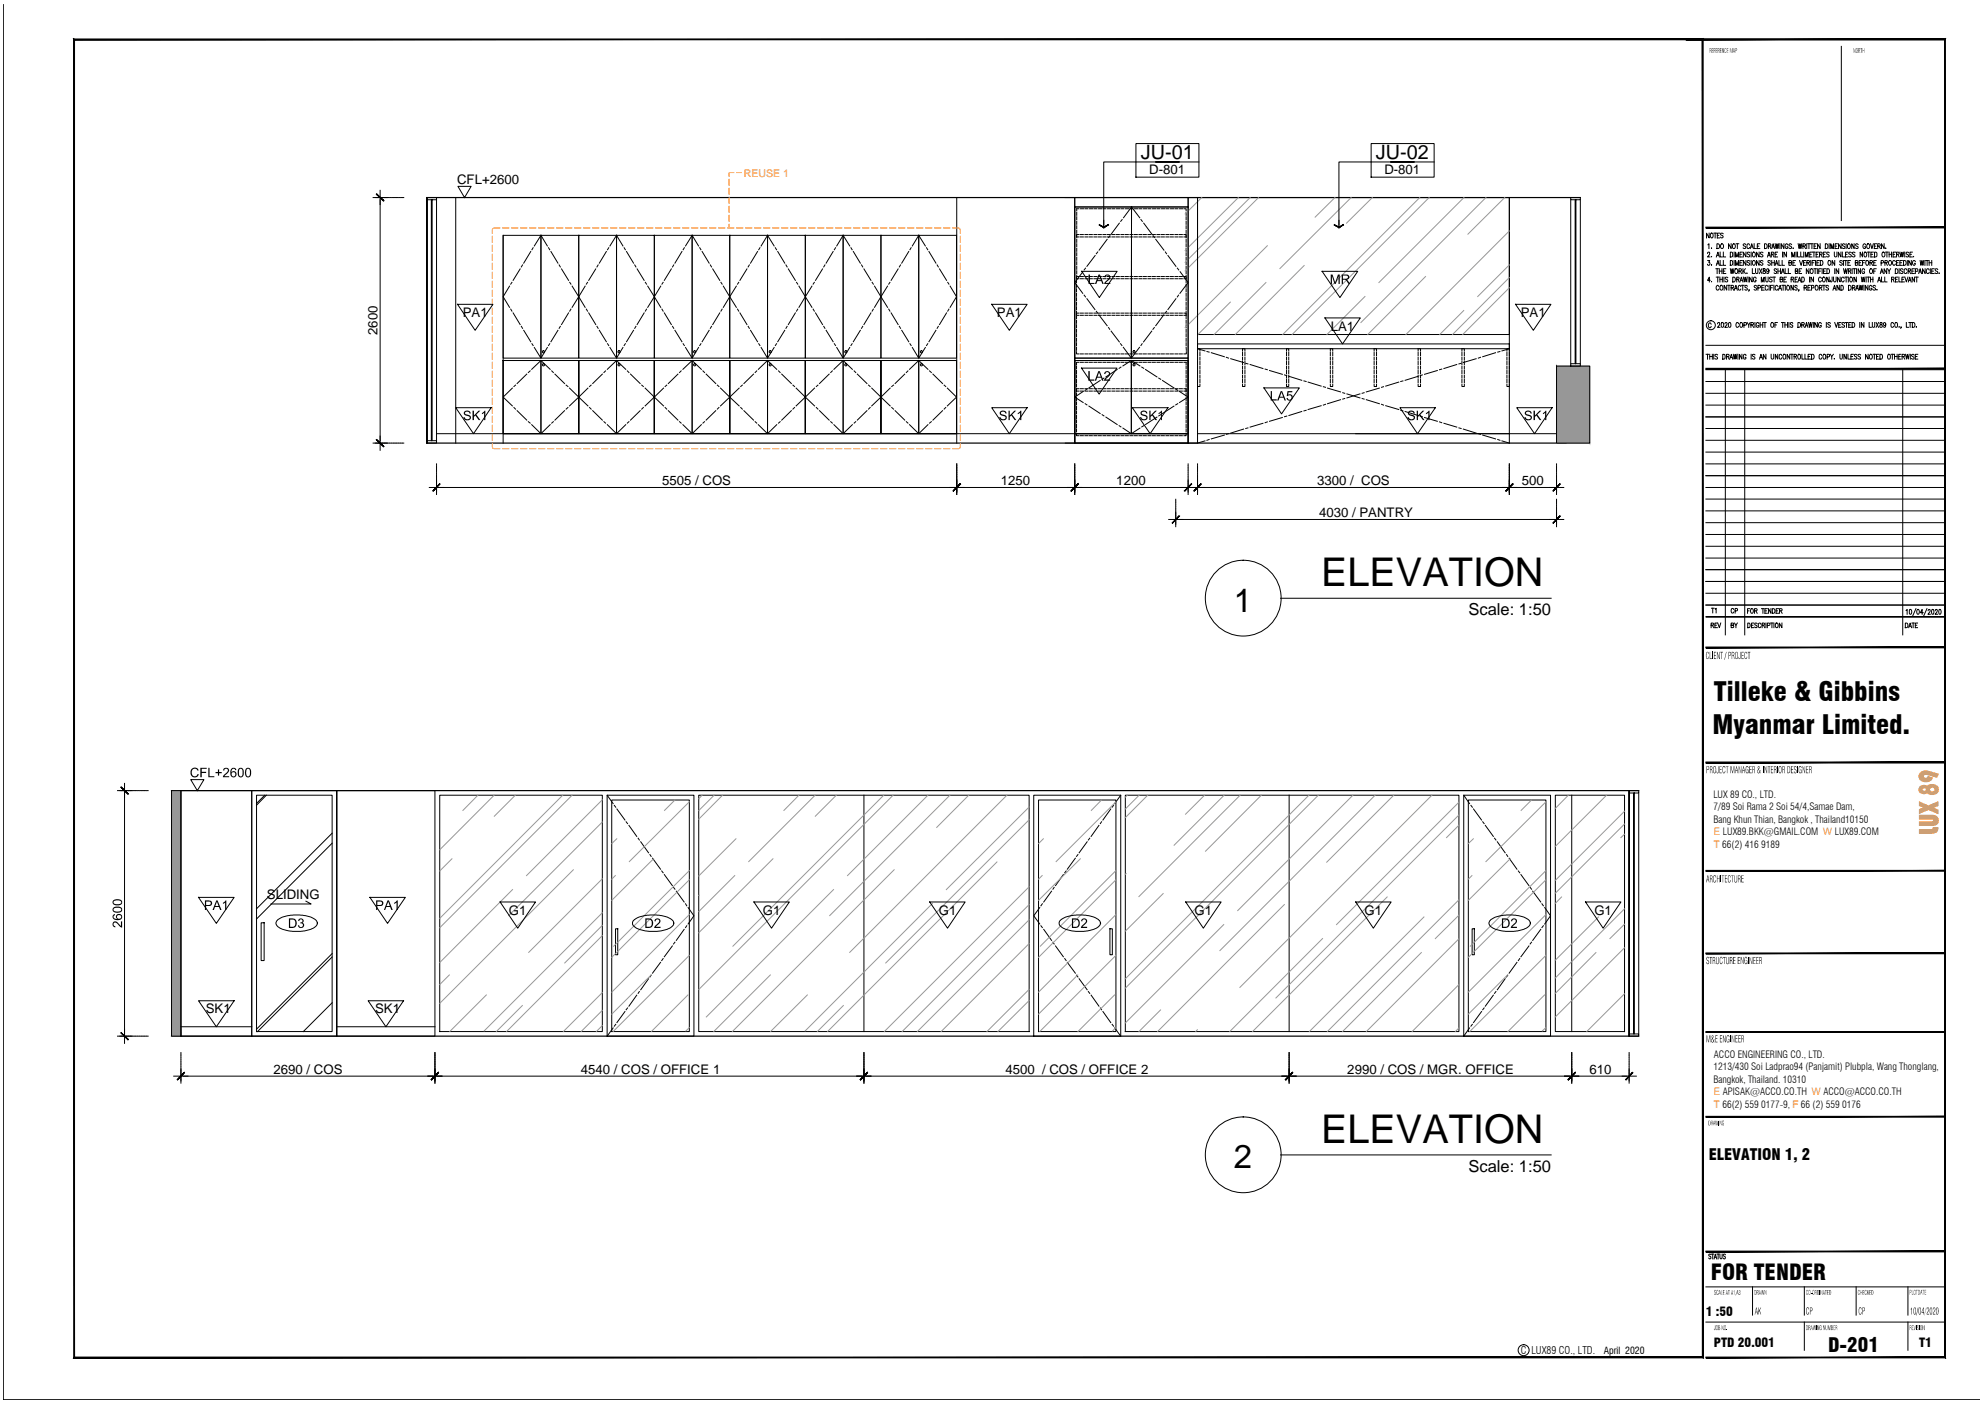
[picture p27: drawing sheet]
<svg xmlns="http://www.w3.org/2000/svg" width="420mm" height="297mm" viewBox="0 0 420 297" stroke-linecap="round" stroke-linejoin="round" font-family="sans-serif">
<defs><g id="words">
<g font-size="8.4">
<text x="279.6" y="124.1">ELEVATION</text>
<text x="279.6" y="241.9">ELEVATION</text>
</g>
<g font-size="7">
<text x="261.2" y="129.5">1</text>
<text x="261.2" y="247.4">2</text>
</g>
<g font-size="5.6">
<text x="362.8" y="148.4">Tilleke &amp; Gibbins</text>
<text x="362.5" y="155.4">Myanmar Limited.</text>
</g>
<text font-size="4.7" x="362.1" y="271.1">FOR TENDER</text>
<g font-size="4.2">
<text x="241.5" y="33.7">JU-01</text>
<text x="291.2" y="33.7">JU-02</text>
<text x="387" y="286.2">D-201</text>
</g>
<g font-size="3.5">
<text x="310.8" y="130.3">Scale: 1:50</text>
<text x="310.8" y="248.2">Scale: 1:50</text>
</g>
<text font-size="3.3" x="361.7" y="245.6">ELEVATION 1, 2</text>
<g font-size="2.8">
<text x="96.8" y="39">CFL+2600</text>
<text x="243.3" y="36.8">D-801</text>
<text x="293" y="36.8">D-801</text>
<text x="79.9" y="70.9" transform="rotate(-90 79.9 70.9)">2600</text>
<text x="97.9" y="67.1">PA1</text>
<text x="211" y="67.1">PA1</text>
<text x="281.7" y="70">LA1</text>
<text x="321.9" y="67.1">PA1</text>
<text x="140.2" y="102.7">5505 / COS</text>
<text x="211.8" y="102.7">1250</text>
<text x="236.3" y="102.7">1200</text>
<text x="278.8" y="102.7">3300 / COS</text>
<text x="322.1" y="102.7">500</text>
<text x="279.2" y="109.4">4030 / PANTRY</text>
<text x="56.5" y="190.3">SLIDING</text>
<text x="107.7" y="193.6">G1</text>
<text x="161.4" y="193.6">G1</text>
<text x="198.7" y="193.6">G1</text>
<text x="252.8" y="193.6">G1</text>
<text x="288.8" y="193.6">G1</text>
<text x="337.5" y="193.6">G1</text>
<text x="43.5" y="214.5">SK1</text>
<text x="79.4" y="214.5">SK1</text>
<text x="57.9" y="227.3">2690 / COS</text>
<text x="123" y="227.3">4540 / COS / OFFICE 1</text>
<text x="212.8" y="227.3">4500 / COS / OFFICE 2</text>
<text x="285.2" y="227.3">2990 / COS / MGR. OFFICE</text>
<text x="336.5" y="227.3">610</text>
</g>
<g font-size="2.7">
<text x="361" y="278.6">1 :50</text>
<text x="362.8" y="285.2">PTD 20.001</text>
<text x="406.2" y="285.2">T1</text>
</g>
<text font-size="2.2" fill="#ff7f00" x="157.4" y="37.4">REUSE 1</text>
<g font-size="2.2" fill="#f26722">
<text x="362.8" y="176.8">E LUX89.BKK@GMAIL.COM W LUX89.COM</text>
<text x="362.8" y="179.5">T 66(2) 416 9189</text>
<text x="362.8" y="231.9">E APISAK@ACCO.CO.TH W ACCO@ACCO.CO.TH</text>
<text x="362.8" y="234.5">T 66(2) 559 0177-9, F 66 (2) 559 0176</text>
</g>
<text font-size="2.2" x="321.9" y="286.7">C LUX89 CO., LTD.</text>
<g font-size="2.1">
<text x="362.7" y="168.9">LUX 89 CO., LTD.</text>
<text x="362.7" y="171.5">7/89 Soi Rama 2 Soi 54/4,Samae Dam,</text>
<text x="362.7" y="174.2">Bang Khun Thian, Bangkok , Thailand10150</text>
<text x="362.7" y="226.6">1213/430 Soi Ladprao94 (Panjamit) Plubpla, Wang Thonglang,</text>
<text x="362.8" y="223.9">ACCO ENGINEERING CO., LTD.</text>
<text x="362.7" y="229.2">Bangkok, Thailand. 10310</text>
<text x="339.5" y="286.6">April 2020</text>
</g>
</g></defs>
<!-- layer: D-ELEV-MEDM -->
<path d="M90.4 41.8h244.1M90.4 93.8h241.1M36.3 167.4h310.6M36.3 219.4h310.6" fill="none" stroke="#000" stroke-width=".25"/>
<!-- layer: D-ELEV-FINE -->
<g fill="none" stroke="#000" stroke-width=".21">
<path d="M90.4 41.8v52M92.4 42.3v51M253.5 41.8h66v29h-66zM332.5 42.3v34.7M334.5 42.3v34.7M92.4 91.8h135.1M227.5 91.8h24v2h-24zM253.5 91.8h76M53.3 167.4h18v52h-18zM54.3 168.4h16v50h-16zM93.1 168.4h34.4v50h-34.4zM128.5 168.4h18.4v51h-18.4z"/>
<path d="M129.5 169.4h16.4v49h-16.4zM147.9 168.4h69.9v50h-69.9zM182.9 168.4v50M218.8 168.4h18.4v51h-18.4zM219.8 169.4h16.4v49h-16.4zM238.2 168.4h70.6v50h-70.6zM272.9 168.4v50M309.8 168.4h18.4v51h-18.4zM310.8 169.4h16.4v49h-16.4zM329.2 168.4h14.7v50h-14.7zM332.7 168.4v50M344.8 167.4v52"/>
<path d="M346.9 167.9v51M130.3 196.6h.5v5.5h-.5zM234.9 196.6h.5v5.5h-.5zM311.6 196.6h.5v5.5h-.5zM38.3 217.4h15M71.3 217.4h20.8"/>
</g>
<!-- layer: D-ELEV-LITE -->
<g fill="none" stroke="#000" stroke-width=".21">
<path d="M90.4 41.8v52v-52M90.4 41.8h2v.5h-2zM91.3 42.3h.2v51h-.2zM96.5 41.8v52M106.5 49.8v44M202.5 41.8v52M227.5 43.8v50M319.5 41.8v52M332.5 41.8h2v.5h-2zM333.4 42.3h.2v34.7h-.2zM253.5 72.8h66v1h-66zM332.5 77h2v.5h-2z"/>
<path d="M90.4 93.3h2v.5h-2zM38.3 167.4h15v52h-15zM71.3 167.4h20.8v52h-20.8zM344.8 167.4v52v-52M344.8 167.4h2.1v.5h-2.1zM345.8 167.9h.1v51h-.1zM344.8 218.9h2.1v.5h-2.1z"/>
</g>
<!-- layer: D-JOIN-LITE -->
<g fill="none" stroke="#000" stroke-width=".21">
<path d="M106.5 49.8h8v26h-8zM114.5 49.8h8v26h-8zM122.5 49.8h8v26h-8zM130.5 49.8h8v26h-8zM138.5 49.8h8v26h-8zM146.5 49.8h8v26h-8zM154.5 49.8h8v26h-8zM162.5 49.8h8v26h-8zM170.5 49.8h8v26h-8zM178.5 49.8h8v26h-8zM186.5 49.8h8v26h-8zM194.5 49.8h8v26h-8z"/>
<path d="M225.5 41.8h2v52h-2M227.5 41.8h24v2h-24zM227.5 43.8h12v32h-12zM239.5 43.8h12v32h-12zM251.5 41.8h2v52h-2zM106.5 76.3h16v15.5h-16zM106.5 76.3h8v15.5h-8zM114.5 76.3h8v15.5h-8zM122.5 76.3h16v15.5h-16zM122.5 76.3h8v15.5h-8zM130.5 76.3h8v15.5h-8zM138.5 76.3h16v15.5h-16z"/>
<path d="M138.5 76.3h8v15.5h-8zM146.5 76.3h8v15.5h-8zM154.5 76.3h16v15.5h-16zM154.5 76.3h8v15.5h-8zM162.5 76.3h8v15.5h-8zM170.5 76.3h16v15.5h-16zM170.5 76.3h8v15.5h-8zM178.5 76.3h8v15.5h-8zM186.5 76.3h16v15.5h-16zM186.5 76.3h8v15.5h-8zM194.5 76.3h8v15.5h-8zM227.5 75.8h24v18h-24z"/>
<path d="M227.5 76.3h24v15.5h-24zM227.5 76.3h12v15.5h-12zM239.5 76.3h12v15.5h-12z"/>
<circle cx="115" cy="77.2" r=".23"/>
<circle cx="115" cy="74.5" r=".23"/>
<circle cx="131" cy="74.5" r=".23"/>
<circle cx="131" cy="77.2" r=".23"/>
<circle cx="147" cy="74.5" r=".23"/>
<circle cx="147" cy="77.2" r=".23"/>
<circle cx="163" cy="74.5" r=".23"/>
<circle cx="163" cy="77.2" r=".23"/>
<circle cx="179" cy="74.5" r=".23"/>
<circle cx="179" cy="77.2" r=".23"/>
<circle cx="195" cy="74.5" r=".23"/>
<circle cx="195" cy="77.2" r=".23"/>
<circle cx="240" cy="74.5" r=".23"/>
<circle cx="240" cy="77.2" r=".23"/>
</g>
<!-- layer: D-ELEV-HIDD -->
<g fill="none" stroke="#000" stroke-width=".21">
<path d="M108.4 59.8l-.3 .4M110.1 56.9l-1.5 2.5M110.6 56.1l-.3 .4M112.3 53.3l-1.4 2.4M112.8 52.5l-.2 .4M113.1 52.1l1.4-2.3 1.4 2.3M116.1 52.5l.3 .4M116.6 53.3l1.5 2.4M118.3 56.1l.3 .4M118.9 56.9l1.4 2.5M120.6 59.8l.2 .4M124.4 59.8l-.3 .4"/>
<path d="M126.1 56.9l-1.5 2.5M126.6 56.1l-.2 .4M128.3 53.3l-1.4 2.4M128.8 52.5l-.2 .4M129.1 52.1l1.4-2.3 1.4 2.3M132.1 52.5l.3 .4M132.6 53.3l1.5 2.4M134.4 56.1l.2 .4M134.9 56.9l1.4 2.5M136.6 59.8l.2 .4M140.4 59.8l-.3 .4M142.1 56.9l-1.5 2.5"/>
<path d="M142.6 56.1l-.2 .4M144.3 53.3l-1.4 2.4M144.9 52.5l-.3 .4M145.1 52.1l1.4-2.3 1.4 2.3M148.1 52.5l.3 .4M148.6 53.3l1.5 2.4M150.4 56.1l.2 .4M150.9 56.9l1.4 2.5M152.6 59.8l.3 .4M156.4 59.8l-.3 .4M158.1 56.9l-1.5 2.5M158.6 56.1l-.2 .4"/>
<path d="M160.3 53.3l-1.4 2.4M160.9 52.5l-.3 .4M161.1 52.1l1.4-2.3 1.4 2.3M164.1 52.5l.3 .4M164.6 53.3l1.5 2.4M166.4 56.1l.2 .4M166.9 56.9l1.4 2.5M168.6 59.8l.3 .4M172.4 59.8l-.3 .4M174.1 56.9l-1.5 2.5M174.6 56.1l-.2 .4M176.3 53.3l-1.4 2.4"/>
<path d="M176.9 52.5l-.3 .4M177.1 52.1l1.4-2.3 1.4 2.3M180.1 52.5l.3 .4M180.6 53.3l1.5 2.4M182.4 56.1l.2 .4M182.9 56.9l1.4 2.5M184.6 59.8l.3 .4M188.4 59.8l-.3 .4M190.1 56.9l-1.5 2.5M190.6 56.1l-.2 .4M192.3 53.3l-1.4 2.4M192.9 52.5l-.3 .4"/>
<path d="M193.1 52.1l1.4-2.3 1.4 2.3M196.1 52.5l.3 .4M196.6 53.3l1.5 2.4M198.4 56.1l.2 .4M198.9 56.9l1.4 2.5M200.6 59.8l.3 .4M229.2 57.5l-1.7 2.3 1.7 2.3M229.8 56.8l-.3 .4M231.8 54.1l-1.7 2.3M232.4 53.3l-.3 .4M234.3 50.7l-1.7 2.3M234.9 49.9l-.3 .4"/>
<path d="M236.9 47.2l-1.7 2.3M237.5 46.5l-.3 .4M237.8 46.1l1.7-2.3 1.7 2.3M241.5 46.5l.3 .4M242.1 47.2l1.7 2.3M244.1 49.9l.3 .4M244.6 50.7l1.8 2.3M246.7 53.3l.2 .4M247.2 54.1l1.7 2.3M249.2 56.8l.3 .4M249.8 57.5l1.7 2.3-1.7 2.3M107.9 60.6l-1.4 2.2 1.4 2.3"/>
<path d="M108.1 65.4l.3 .5M108.6 66.3l1.5 2.4M110.3 69.1l.3 .4M110.9 69.9l1.4 2.4M111.5 79.2l-2 2M112.2 78.5l-.4 .4M112.6 78.2l1.9-1.9 1.9 1.9M112.6 72.8l.2 .4M113.1 73.6l1.4 2.2 1.4-2.2M116.4 72.8l-.3 .4M116.8 78.5l.3 .4M117.5 79.2l2 2"/>
<path d="M118.1 69.9l-1.5 2.4M118.6 69.1l-.3 .4M120.3 66.3l-1.4 2.4M120.8 65.4l-.2 .5M121.1 60.6l1.4 2.2-1.4 2.3M123.9 60.6l-1.4 2.2 1.4 2.3M124.1 65.4l.3 .5M124.6 66.3l1.5 2.4M126.4 69.1l.2 .4M126.9 69.9l1.4 2.4M127.5 79.2l-2 2M128.2 78.5l-.4 .4"/>
<path d="M128.6 78.2l1.9-1.9 1.9 1.9M128.6 72.8l.2 .4M129.1 73.6l1.4 2.2 1.4-2.2M132.4 72.8l-.3 .4M132.8 78.5l.3 .4M133.5 79.2l2 2M134.1 69.9l-1.5 2.4M134.6 69.1l-.2 .4M136.3 66.3l-1.4 2.4M136.8 65.4l-.2 .5M137.1 60.6l1.4 2.2-1.4 2.3M139.9 60.6l-1.4 2.2 1.4 2.3"/>
<path d="M140.1 65.4l.3 .5M140.6 66.3l1.5 2.4M142.4 69.1l.2 .4M142.9 69.9l1.4 2.4M143.5 79.2l-2 2M144.2 78.5l-.4 .4M144.6 78.2l1.9-1.9 1.9 1.9M144.6 72.8l.3 .4M145.1 73.6l1.4 2.2 1.4-2.2M148.4 72.8l-.3 .4M148.8 78.5l.3 .4M149.5 79.2l2 2"/>
<path d="M150.1 69.9l-1.5 2.4M150.6 69.1l-.2 .4M152.3 66.3l-1.4 2.4M152.9 65.4l-.3 .5M153.1 60.6l1.4 2.2-1.4 2.3M155.9 60.6l-1.4 2.2 1.4 2.3M156.1 65.4l.3 .5M156.6 66.3l1.5 2.4M158.4 69.1l.2 .4M158.9 69.9l1.4 2.4M159.5 79.2l-2 2M160.2 78.5l-.4 .4"/>
<path d="M160.5 78.2l2-1.9 1.9 1.9M160.6 72.8l.3 .4M161.1 73.6l1.4 2.2 1.4-2.2M164.4 72.8l-.3 .4M164.8 78.5l.3 .4M165.5 79.2l2 2M166.1 69.9l-1.5 2.4M166.6 69.1l-.2 .4M168.3 66.3l-1.4 2.4M168.9 65.4l-.3 .5M169.1 60.6l1.4 2.2-1.4 2.3M171.9 60.6l-1.4 2.2 1.4 2.3"/>
<path d="M172.1 65.4l.3 .5M172.6 66.3l1.5 2.4M174.4 69.1l.2 .4M174.9 69.9l1.4 2.4M175.5 79.2l-2 2M176.2 78.5l-.4 .4M176.5 78.2l2-1.9 1.9 1.9M176.6 72.8l.3 .4M177.1 73.6l1.4 2.2 1.4-2.2M180.4 72.8l-.3 .4M180.8 78.5l.3 .4M181.5 79.2l2 2"/>
<path d="M182.1 69.9l-1.5 2.4M182.6 69.1l-.2 .4M184.3 66.3l-1.4 2.4M184.9 65.4l-.3 .5M185.1 60.6l1.4 2.2-1.4 2.3M187.9 60.6l-1.4 2.2 1.4 2.3M188.1 65.4l.3 .5M188.6 66.3l1.5 2.4M190.4 69.1l.2 .4M190.9 69.9l1.4 2.4M191.5 79.2l-2 2M192.2 78.5l-.4 .4"/>
<path d="M192.5 78.2l2-1.9 1.9 1.9M192.6 72.8l.3 .4M193.1 73.6l1.4 2.2 1.4-2.2M196.4 72.8l-.3 .4M196.8 78.5l.3 .4M197.5 79.2l2 2M198.1 69.9l-1.5 2.4M198.6 69.1l-.2 .4M200.3 66.3l-1.4 2.4M200.9 65.4l-.3 .5M201.1 60.6l1.4 2.2-1.4 2.3M229.5 62.5l.3 .4"/>
<path d="M230.1 63.2l1.7 2.3M232.1 65.9l.3 .4M232.6 66.7l1.7 2.3M234.6 69.3l.3 .4M235.2 70.1l1.7 2.3M236.5 78.2l-2.4 1.6M237.2 72.8l.3 .4M237.3 77.7l-.4 .3M237.7 77.5l1.8-1.2 1.8 1.2M237.8 73.5l1.7 2.3 1.7-2.3M241.7 77.7l.4 .3M241.8 72.8l-.3 .4"/>
<path d="M242.5 78.2l2.4 1.6M243.8 70.1l-1.8 2.3M244.3 69.3l-.3 .4M246.3 66.7l-1.7 2.3M246.9 65.9l-.3 .4M248.9 63.2l-1.7 2.3M249.5 62.5l-.3 .4M253.5 73.8l1.5 .5M255.5 74.4l.4 .1M256.4 74.7l2.8 .8M259.6 75.6l.4 .2M260.5 75.9l2.7 .9"/>
<path d="M263.7 76.9l.4 .1M264.6 77.2l2.7 .8M267.8 78.1l.5 .2M268.7 78.4l2.7 .8M271.9 79.4l.5 .1M272.8 79.7l2.7 .8M300.2 79.7l-2.8 .8M301.1 79.4l-.5 .1M304.2 78.4l-2.7 .8M305.2 78.1l-.5 .2M308.3 77.2l-2.7 .8M309.3 76.9l-.5 .1"/>
<path d="M312.4 75.9l-2.7 .9M313.4 75.6l-.5 .2M316.6 74.7l-2.8 .8M317.5 74.4l-.5 .1M319.5 73.8l-1.6 .5M108.4 82.2l-1.9 1.9 1.9 1.8M108.8 86.3l.3 .3M109.1 81.5l-.3 .3M109.5 87l2 1.9M111.8 89.3l.4 .3M112.6 89.9l1.9 1.9 1.9-1.9M117.1 89.3l-.3 .3"/>
<path d="M119.5 87l-2 1.9M119.8 81.5l.4 .3M120.2 86.3l-.4 .3M120.6 82.2l1.9 1.9-1.9 1.8M124.4 82.2l-1.9 1.9 1.9 1.8M124.8 86.3l.3 .3M125.1 81.5l-.3 .3M125.5 87l2 1.9M127.8 89.3l.4 .3M128.6 89.9l1.9 1.9 1.9-1.9M133.1 89.3l-.3 .3M135.5 87l-2 1.9"/>
<path d="M135.8 81.5l.4 .3M136.2 86.3l-.4 .3M136.6 82.2l1.9 1.9-1.9 1.8M140.4 82.2l-1.9 1.9 1.9 1.8M140.8 86.3l.3 .3M141.1 81.5l-.3 .3M141.5 87l2 1.9M143.8 89.3l.4 .3M144.6 89.9l1.9 1.9 1.9-1.9M149.1 89.3l-.3 .3M151.5 87l-2 1.9M151.8 81.5l.4 .3"/>
<path d="M152.2 86.3l-.4 .3M152.5 82.2l2 1.9-2 1.8M156.4 82.2l-1.9 1.9 1.9 1.8M156.8 86.3l.3 .3M157.1 81.5l-.3 .3M157.5 87l2 1.9M159.8 89.3l.4 .3M160.5 89.9l2 1.9 1.9-1.9M165.1 89.3l-.3 .3M167.5 87l-2 1.9M167.8 81.5l.4 .3M168.2 86.3l-.4 .3"/>
<path d="M168.5 82.2l2 1.9-2 1.8M172.4 82.2l-1.9 1.9 1.9 1.8M172.8 86.3l.3 .3M173.1 81.5l-.3 .3M173.5 87l2 1.9M175.8 89.3l.4 .3M176.5 89.9l2 1.9 1.9-1.9M181.1 89.3l-.3 .3M183.5 87l-2 1.9M183.8 81.5l.4 .3M184.2 86.3l-.4 .3M184.5 82.2l2 1.9-2 1.8"/>
<path d="M188.4 82.2l-1.9 1.9 1.9 1.8M188.8 86.3l.3 .3M189.1 81.5l-.3 .3M189.5 87l2 1.9M191.8 89.3l.4 .3M192.5 89.9l2 1.9 1.9-1.9M197.1 89.3l-.3 .3M199.5 87l-2 1.9M199.8 81.5l.4 .3M200.2 86.3l-.4 .3M200.5 82.2l2 1.9-2 1.8M229.3 82.9l-1.8 1.2 1.8 1.1"/>
<path d="M229.7 85.5l.4 .2M230.1 82.4l-.4 .2M230.5 86l2.4 1.5M232.9 80.6l-2.4 1.5M233.3 87.8l.4 .3M233.7 80.1l-.4 .2M234.1 88.3l2.4 1.6M236.9 90.1l.4 .3M237.7 90.6l1.8 1.2 1.8-1.2M242.1 90.1l-.4 .3M244.9 88.3l-2.4 1.6M245.3 80.1l.4 .2"/>
<path d="M245.7 87.8l-.4 .3M246.1 80.6l2.4 1.5M248.5 86l-2.4 1.5M248.9 82.4l.4 .2M249.3 85.5l-.4 .2M249.7 82.9l1.8 1.2-1.8 1.1M255 93.3l-1.5 .5M255.9 93l-.4 .2M259.2 92.1l-2.8 .8M260 91.8l-.4 .1M263.2 90.8l-2.7 .9M264.1 90.6l-.4 .1"/>
<path d="M267.3 89.6l-2.7 .8M268.3 89.3l-.5 .2M271.4 88.4l-2.7 .8M272.4 88.1l-.5 .1M275.5 87.1l-2.7 .9M276 80.6l.5 .2M276.5 86.9l-.5 .1M276.9 80.9l2.7 .8M279.6 85.9l-2.7 .8M280.1 81.9l.5 .1M280.6 85.6l-.5 .2M281 82.2l2.7 .8"/>
<path d="M283.7 84.6l-2.7 .9M284.2 83.1l.4 .2M284.6 84.4l-.4 .1M285.1 83.4l2.8 .8M287.9 83.4l-2.8 .8M288.3 84.4l.4 .1M288.7 83.1l-.4 .2M289.2 84.6l2.8 .9M292 82.2l-2.8 .8M292.4 85.6l.4 .2M292.8 81.9l-.4 .1M293.3 85.9l2.8 .8"/>
<path d="M296.1 80.9l-2.8 .8M296.5 86.9l.5 .1M297 80.6l-.5 .2M297.4 87.1l2.8 .9M300.6 88.1l.5 .1M301.5 88.4l2.7 .8M304.7 89.3l.5 .2M305.6 89.6l2.7 .8M308.8 90.6l.5 .1M309.7 90.8l2.7 .9M312.9 91.8l.5 .1M313.8 92.1l2.8 .8"/>
<path d="M317 93l.5 .2M317.9 93.3l1.6 .5M128.5 168.4l1.3 1.7M130 170.5l.3 .4M130.6 171.3l1.7 2.3M132.5 174l.3 .4M133.1 174.8l1.7 2.3M135.1 177.5l.2 .3M135.6 178.2l1.7 2.4M230.1 178.2l-1.7 2.4M230.7 177.5l-.3 .3M232.6 174.8l-1.6 2.3"/>
<path d="M233.2 174l-.3 .4M235.1 171.3l-1.6 2.3M235.7 170.5l-.3 .4M237.2 168.4l-1.2 1.7M309.8 168.4l1.3 1.7M311.3 170.5l.3 .4M311.9 171.3l1.7 2.3M313.8 174l.3 .4M314.4 174.8l1.7 2.3M316.3 177.5l.3 .3M316.9 178.2l1.7 2.4M137.6 180.9l.2 .4"/>
<path d="M138.1 181.7l1.7 2.3M140.1 184.4l.3 .4M140.6 185.2l1.7 2.3M142.6 187.9l.3 .4M142.9 199.5l-.3 .4M143.2 188.7l1.6 2.3M144.8 196.8l-1.6 2.3M145.1 191.3l.3 .5M145.4 196l-.3 .4M145.7 192.2l1.2 1.7-1.2 1.7M220.1 192.2l-1.3 1.7 1.3 1.7M220.3 196l.3 .4"/>
<path d="M220.6 191.3l-.3 .5M220.9 196.8l1.7 2.3M222.6 188.7l-1.7 2.3M222.9 199.5l.2 .4M223.1 187.9l-.2 .4M225.1 185.2l-1.7 2.3M225.7 184.4l-.3 .4M227.6 181.7l-1.7 2.3M228.2 180.9l-.3 .4M318.9 180.9l.2 .4M319.4 181.7l1.7 2.3M321.4 184.4l.3 .4"/>
<path d="M321.9 185.2l1.7 2.3M323.9 187.9l.3 .4M324.2 199.5l-.3 .4M324.4 188.7l1.7 2.3M326.1 196.8l-1.7 2.3M326.4 191.3l.3 .5M326.7 196l-.3 .4M327 192.2l1.2 1.7-1.2 1.7M129.8 217.6l-1.3 1.8M130.3 216.9l-.3 .4M132.3 214.2l-1.7 2.3M132.8 213.4l-.3 .4"/>
<path d="M134.8 210.7l-1.7 2.3M135.3 209.9l-.2 .4M137.3 207.2l-1.7 2.4M137.8 206.5l-.2 .3M139.8 203.8l-1.7 2.2M140.4 202.9l-.3 .5M142.3 200.3l-1.7 2.3M223.4 200.3l1.7 2.3M225.4 202.9l.3 .5M225.9 203.8l1.7 2.2M227.9 206.5l.3 .3M228.4 207.2l1.7 2.4"/>
<path d="M230.4 209.9l.3 .4M231 210.7l1.6 2.3M232.9 213.4l.3 .4M233.5 214.2l1.6 2.3M235.4 216.9l.3 .4M236 217.6l1.2 1.8M311.1 217.6l-1.3 1.8M311.6 216.9l-.3 .4M313.6 214.2l-1.7 2.3M314.1 213.4l-.3 .4M316.1 210.7l-1.7 2.3M316.6 209.9l-.3 .4"/>
<path d="M318.6 207.2l-1.7 2.4M319.1 206.5l-.2 .3M321.1 203.8l-1.7 2.2M321.7 202.9l-.3 .5M323.6 200.3l-1.7 2.3"/>
</g>
<!-- layer: D-JOIN-HIDD -->
<g fill="none" stroke="#000" stroke-width=".21">
<path d="M227.9 59.2v.7M227.9 45v.6M227.9 45.9v.6M227.9 46.9v.6M227.9 47.8v.6M227.9 48.8v.6M227.9 49.7v.6M227.9 50.7v.6M227.9 51.6v.6M227.9 52.6v.6M227.9 53.5v.6M227.9 54.5v.6"/>
<path d="M227.9 55.4v.6M227.9 56.4v.6M227.9 57.3v.7M227.9 58.3v.6M228.4 49.7h-.5v.5h.5M228.4 58.5h-.5v.5h.5M228.4 44.2h-.5v.4M228.7 50.2h.6M228.7 49.7h.6M228.7 59h.6M228.7 58.5h.6M228.7 44.2h.6"/>
<path d="M229.6 44.2h.7M229.6 50.2h.7M229.6 49.7h.7M229.6 59h.7M229.6 58.5h.7M230.6 50.2h.6M230.6 49.7h.6M230.6 59h.6M230.6 58.5h.6M230.6 44.2h.7M231.5 44.2h.7M231.5 50.2h.7"/>
<path d="M231.5 49.7h.7M231.5 59h.7M231.5 58.5h.7M232.5 50.2h.6M232.5 49.7h.6M232.5 59h.6M232.5 58.5h.6M232.5 44.2h.7M233.5 44.2h.6M233.5 50.2h.6M233.5 49.7h.6M233.5 59h.6"/>
<path d="M233.5 58.5h.6M234.4 50.2h.6M234.4 49.7h.6M234.4 59h.6M234.4 58.5h.6M234.4 44.2h.7M235.4 44.2h.6M235.4 50.2h.6M235.4 49.7h.6M235.4 59h.6M235.4 58.5h.6M236.3 50.2h.6"/>
<path d="M236.3 49.7h.6M236.3 59h.6M236.3 58.5h.6M236.3 44.2h.7M237.3 44.2h.6M237.3 50.2h.6M237.3 49.7h.6M237.3 59h.6M237.3 58.5h.6M238.2 50.2h.6M238.2 49.7h.6M238.2 59h.6"/>
<path d="M238.2 58.5h.6M238.2 44.2h.7M239.2 44.2h.6M239.2 50.2h.6M239.2 49.7h.6M239.2 59h.6M239.2 58.5h.6M240.1 50.2h.6M240.1 49.7h.6M240.1 59h.6M240.1 58.5h.6M240.1 44.2h.7"/>
<path d="M241.1 44.2h.6M241.1 50.2h.6M241.1 49.7h.6M241.1 59h.6M241.1 58.5h.6M242 50.2h.6M242 49.7h.6M242 59h.6M242 58.5h.6M242 44.2h.7M243 44.2h.6M243 50.2h.6"/>
<path d="M243 49.7h.6M243 59h.6M243 58.5h.6M243.9 50.2h.6M243.9 49.7h.6M243.9 59h.6M243.9 58.5h.6M244 44.2h.6M244.9 44.2h.6M244.9 50.2h.6M244.9 49.7h.6M244.9 59h.6"/>
<path d="M244.9 58.5h.6M245.8 50.2h.7M245.8 49.7h.7M245.8 59h.7M245.8 58.5h.7M245.9 44.2h.6M246.8 44.2h.6M246.8 50.2h.6M246.8 49.7h.6M246.8 59h.6M246.8 58.5h.6M247.7 50.2h.7"/>
<path d="M247.7 49.7h.7M247.7 59h.7M247.7 58.5h.7M247.8 44.2h.6M248.7 44.2h.6M248.7 50.2h.6M248.7 49.7h.6M248.7 59h.6M248.7 58.5h.6M249.6 50.2h.7M249.6 49.7h.7M249.6 59h.7"/>
<path d="M249.6 58.5h.7M249.7 44.2h.6M250.6 44.2h.5v.4M250.6 49.7h.5v.5h-.5M250.6 58.5h.5v.5h-.5M251.1 45v.6M251.1 45.9v.6M251.1 46.9v.6M251.1 47.8v.6M251.1 48.8v.6M251.1 49.7v.6M251.1 50.7v.6"/>
<path d="M251.1 51.6v.6M251.1 52.6v.6M251.1 53.5v.6M251.1 54.5v.6M251.1 55.4v.6M251.1 56.4v.6M251.1 57.3v.7M251.1 58.3v.6M251.1 59.2v.7M227.9 74.5v.4h.5M227.9 60.2v.6M227.9 61.1v.7"/>
<path d="M227.9 62.1v.6M227.9 63v.7M227.9 64v.6M227.9 64.9v.7M227.9 65.9v.6M227.9 66.8v.7M227.9 67.8v.7M227.9 68.7v.7M227.9 69.7v.7M227.9 70.7v.6M227.9 71.6v.7M227.9 72.6v.6"/>
<path d="M227.9 73.5v.7M227.9 77.5v.6M227.9 78.4v.7M227.9 79.4v.6M228.4 76.7h-.5v.5M228.4 66.3h-.5v.5h.5M228.7 74.9h.6M228.7 76.7h.6M228.7 66.8h.6M228.7 66.3h.6M229.6 74.9h.7M229.6 76.7h.7"/>
<path d="M229.6 66.8h.7M229.6 66.3h.7M230.6 74.9h.6M230.6 76.7h.6M230.6 66.8h.6M230.6 66.3h.6M231.5 74.9h.7M231.5 76.7h.7M231.5 66.8h.7M231.5 66.3h.7M232.5 74.9h.6M232.5 76.7h.6"/>
<path d="M232.5 66.8h.6M232.5 66.3h.6M233.5 74.9h.6M233.5 76.7h.6M233.5 66.8h.6M233.5 66.3h.6M234.4 74.9h.6M234.4 76.7h.6M234.4 66.8h.6M234.4 66.3h.6M235.4 74.9h.6M235.4 76.7h.6"/>
<path d="M235.4 66.8h.6M235.4 66.3h.6M236.3 74.9h.6M236.3 76.7h.6M236.3 66.8h.6M236.3 66.3h.6M237.3 74.9h.6M237.3 76.7h.6M237.3 66.8h.6M237.3 66.3h.6M238.2 74.9h.6M238.2 76.7h.6"/>
<path d="M238.2 66.8h.6M238.2 66.3h.6M239.2 74.9h.6M239.2 76.7h.6M239.2 66.8h.6M239.2 66.3h.6M240.1 74.9h.6M240.1 76.7h.6M240.1 66.8h.6M240.1 66.3h.6M241.1 74.9h.6M241.1 76.7h.6"/>
<path d="M241.1 66.8h.6M241.1 66.3h.6M242 74.9h.6M242 76.7h.6M242 66.8h.6M242 66.3h.6M243 74.9h.6M243 76.7h.6M243 66.8h.6M243 66.3h.6M243.9 74.9h.6M243.9 76.7h.6"/>
<path d="M243.9 66.8h.6M243.9 66.3h.6M244.9 74.9h.6M244.9 76.7h.6M244.9 66.8h.6M244.9 66.3h.6M245.8 74.9h.7M245.8 76.7h.7M245.8 66.8h.7M245.8 66.3h.7M246.8 74.9h.6M246.8 76.7h.6"/>
<path d="M246.8 66.8h.6M246.8 66.3h.6M247.7 74.9h.7M247.7 76.7h.7M247.7 66.8h.7M247.7 66.3h.7M248.7 74.9h.6M248.7 76.7h.6M248.7 66.8h.6M248.7 66.3h.6M249.6 74.9h.7M249.6 76.7h.7"/>
<path d="M249.6 66.8h.7M249.6 66.3h.7M250.6 66.3h.5v.5h-.5M250.6 76.7h.5v.5M251.1 73.5v.7M251.1 60.2v.6M251.1 61.1v.7M251.1 62.1v.6M251.1 63v.7M251.1 64v.6M251.1 64.9v.7M251.1 65.9v.6"/>
<path d="M251.1 66.8v.7M251.1 67.8v.7M251.1 68.7v.7M251.1 69.7v.7M251.1 70.7v.6M251.1 71.6v.7M251.1 72.6v.6M251.1 77.5v.6M251.1 78.4v.7M251.1 79.4v.6M251.1 74.5v.4h-.5M253.5 74.3v-.5h.5v.5"/>
<path d="M253.5 74.6v.7M253.5 75.6v.6M253.5 76.5v.7M253.5 77.5v.6M253.5 78.4v.7M253.5 79.4v.7M254 74.6v.7M254 75.6v.6M254 76.5v.7M254 77.5v.6M254 78.4v.7M254 79.4v.7"/>
<path d="M263 74.3v-.5h.5v.5M263 74.6v.7M263 75.6v.6M263 76.5v.7M263 77.5v.6M263 78.4v.7M263 79.4v.7M263.5 74.6v.7M263.5 75.6v.6M263.5 76.5v.7M263.5 77.5v.6M263.5 78.4v.7"/>
<path d="M263.5 79.4v.7M272.3 74.3v-.5h.5v.5M272.3 74.6v.7M272.3 75.6v.6M272.3 76.5v.7M272.3 77.5v.6M272.3 78.4v.7M272.3 79.4v.7M272.8 74.6v.7M272.8 75.6v.6M272.8 76.5v.7M272.8 77.5v.6"/>
<path d="M272.8 78.4v.7M272.8 79.4v.7M281.6 74.3v-.5h.5v.5M281.6 74.6v.7M281.6 75.6v.6M281.6 76.5v.7M281.6 77.5v.6M281.6 78.4v.7M281.6 79.4v.7M282.1 74.6v.7M282.1 75.6v.6M282.1 76.5v.7"/>
<path d="M282.1 77.5v.6M282.1 78.4v.7M282.1 79.4v.7M290.9 74.3v-.5h.5v.5M290.9 74.6v.7M290.9 75.6v.6M290.9 76.5v.7M290.9 77.5v.6M290.9 78.4v.7M290.9 79.4v.7M291.4 74.6v.7M291.4 75.6v.6"/>
<path d="M291.4 76.5v.7M291.4 77.5v.6M291.4 78.4v.7M291.4 79.4v.7M300.2 74.3v-.5h.5v.5M300.2 74.6v.7M300.2 75.6v.6M300.2 76.5v.7M300.2 77.5v.6M300.2 78.4v.7M300.2 79.4v.7M300.7 74.6v.7"/>
<path d="M300.7 75.6v.6M300.7 76.5v.7M300.7 77.5v.6M300.7 78.4v.7M300.7 79.4v.7M309.4 74.3v-.5h.6v.5M309.4 74.6v.7M309.4 75.6v.6M309.4 76.5v.7M309.4 77.5v.6M309.4 78.4v.7M309.4 79.4v.7"/>
<path d="M310 74.6v.7M310 75.6v.6M310 76.5v.7M310 77.5v.6M310 78.4v.7M310 79.4v.7M319 74.3v-.5h.5v.5M319 74.6v.7M319 75.6v.6M319 76.5v.7M319 77.5v.6M319 78.4v.7"/>
<path d="M319 79.4v.7M319.5 74.6v.7M319.5 75.6v.6M319.5 76.5v.7M319.5 77.5v.6M319.5 78.4v.7M319.5 79.4v.7M227.9 91.8v.4h.5M227.9 80.3v.7M227.9 81.3v.6M227.9 82.3v.6M227.9 83.2v.6"/>
<path d="M227.9 84.2v.6M227.9 85.1v.6M227.9 86.1v.6M227.9 87v.6M227.9 88v.6M227.9 88.9v.6M227.9 89.9v.6M227.9 90.8v.6M228.4 82.3h-.5v.5h.5M228.7 92.2h.6M228.7 82.8h.6M228.7 82.3h.6"/>
<path d="M229.6 92.2h.7M229.6 82.8h.7M229.6 82.3h.7M230.6 92.2h.6M230.6 82.8h.6M230.6 82.3h.6M231.5 92.2h.7M231.5 82.8h.7M231.5 82.3h.7M232.5 92.2h.6M232.5 82.8h.6M232.5 82.3h.6"/>
<path d="M233.5 92.2h.6M233.5 82.8h.6M233.5 82.3h.6M234.4 92.2h.6M234.4 82.8h.6M234.4 82.3h.6M235.4 92.2h.6M235.4 82.8h.6M235.4 82.3h.6M236.3 92.2h.6M236.3 82.8h.6M236.3 82.3h.6"/>
<path d="M237.3 92.2h.6M237.3 82.8h.6M237.3 82.3h.6M238.2 92.2h.6M238.2 82.8h.6M238.2 82.3h.6M239.2 92.2h.6M239.2 82.8h.6M239.2 82.3h.6M240.1 92.2h.6M240.1 82.8h.6M240.1 82.3h.6"/>
<path d="M241.1 92.2h.6M241.1 82.8h.6M241.1 82.3h.6M242 92.2h.6M242 82.8h.6M242 82.3h.6M243 92.2h.6M243 82.8h.6M243 82.3h.6M243.9 92.2h.6M243.9 82.8h.6M243.9 82.3h.6"/>
<path d="M244.9 92.2h.6M244.9 82.8h.6M244.9 82.3h.6M245.8 92.2h.7M245.8 82.8h.7M245.8 82.3h.7M246.8 92.2h.6M246.8 82.8h.6M246.8 82.3h.6M247.7 92.2h.7M247.7 82.8h.7M247.7 82.3h.7"/>
<path d="M248.7 92.2h.6M248.7 82.8h.6M248.7 82.3h.6M249.6 92.2h.7M249.6 82.8h.7M249.6 82.3h.7M250.6 82.3h.5v.5h-.5M251.1 91.8v.4h-.5M251.1 80.3v.7M251.1 81.3v.6M251.1 82.3v.6M251.1 83.2v.6"/>
<path d="M251.1 84.2v.6M251.1 85.1v.6M251.1 86.1v.6M251.1 87v.6M251.1 88v.6M251.1 88.9v.6M251.1 89.9v.6M251.1 90.8v.6M253.5 81.3v.5h.5v-.5M253.5 80.3v.7M254 80.3v.7M263 81.3v.5h.5v-.5"/>
<path d="M263 80.3v.7M263.5 80.3v.7M272.3 81.3v.5h.5v-.5M272.3 80.3v.7M272.8 80.3v.7M281.6 81.3v.5h.5v-.5M281.6 80.3v.7M282.1 80.3v.7M290.9 81.3v.5h.5v-.5M290.9 80.3v.7M291.4 80.3v.7M300.2 81.3v.5h.5v-.5"/>
<path d="M300.2 80.3v.7M300.7 80.3v.7M309.4 81.3v.5h.6v-.5M309.4 80.3v.7M310 80.3v.7M319 81.3v.5h.5v-.5M319 80.3v.7M319.5 80.3v.7"/>
</g>
<!-- layer: D-ELEV-VFIN -->
<g fill="none" stroke="#979797" stroke-width=".21">
<path d="M254.4 41.8l-3.5 3.5M262.1 41.8l-11.2 11.2M264.6 41.8l-13.7 13.7M266.4 41.8l-15.5 15.6M268 59.8l-11 11M268.3 52l-17.4 17.4M276 56.2l-14.5 14.6M282.6 41.8l-4.2 4.2M286 41.8l-15.1 15.1M290.5 41.8l-5.5 5.4M300.5 41.8l-29 29M301.7 58.5l-12.2 12.3"/>
<path d="M302.5 41.8l-29 29M309.9 41.8l-18 18M314.5 41.8l-26.4 26.5M318.5 41.8l-7.8 7.8M319.5 58.8l-12 12M319.5 56.1l-6.7 6.7M319.5 48.9l-21.9 21.9M260.4 64l-6.8 6.8M288.9 62.8l-8 8M309.8 65.7l-5.1 5.1M319.5 60.9l-9.9 9.9M101.2 168.4l-3.2 3.2"/>
<path d="M104.6 168.4l-11.5 11.5M109.1 168.4l-4.5 4.4M119.1 168.4l-26 26M121.1 168.4l-28 28M127.5 169.3l-16.1 16.1M127.5 174l-19.8 19.8M130.5 177.6l-1 1M142.9 169.4l-2.2 2.2M145.9 169.8l-12.7 12.6M148.6 168.4l-.7 .7M151.2 168.4l-3.3 3.2M152.9 168.4l-5 5"/>
<path d="M155.8 177.6l-7.9 7.9M169.1 168.4l-3.2 3.2M172.5 168.4l-14 14M177 168.4l-4.4 4.4M187.1 168.4l-32 31.9M189 168.4l-41.1 41.1M196.4 168.4l-17 17M201.1 168.4l-25.5 25.4M205 168.4l-6.7 6.8M213.1 168.4l-33.2 33.2M217.8 173.6l-30.3 30.3M217.8 170.9l-17.5 17.4"/>
<path d="M220.8 177.6l-1 1M233.2 169.4l-2.2 2.2M236.2 169.8l-12.7 12.6M238.6 168.4l-.4 .4M241.1 168.4l-2.9 2.9M242.9 168.4l-4.7 4.7M255 168.4l-4.1 4M259.1 168.4l-10.6 10.5M262.5 168.4l-21.4 21.4M267 168.4l-11.8 11.8M277.1 168.4l-38.9 38.8M279 168.4l-40.8 40.8"/>
<path d="M286.4 168.4l-24.4 24.4M291.1 168.4l-32.9 32.9M295 168.4l-14.2 14.1M303.1 168.4l-40.6 40.6M308.8 172.6l-38.7 38.7M308.8 169.8l-25.9 25.9M308.8 174.7l-2.6 2.6M311.9 177.6l-1.1 1M324.2 169.4l-2.2 2.2M327.2 169.8l-12.7 12.6M332 168.4l-2.8 2.8M340 168.4l-10.8 10.8"/>
<path d="M343.9 174.5l-14.7 14.6M343.9 171.7l-14.7 14.7M343.9 176.6l-.8 .7M95.7 181.8l-2.6 2.6M108.5 188.3l-15.4 15.5M121.4 184.2l-28.3 28.2M127.5 195.9l-8 8M127.5 193.3l-25 25M127.5 186.1l-15.6 15.5M127.5 198.1l-20.3 20.3M130.2 185.4l-.7 .7M138.3 181.8l-8.8 8.8"/>
<path d="M145.9 184.3l-16 16M145.9 193.6l-16.4 16.5M145.9 186.3l-16.4 16.4M148 189.5l-.1 .1M155.5 185.4l-7.6 7.6M163.6 181.8l-15.7 15.7M176.4 188.3l-26.9 27M189.3 184.2l-34.3 34.2M197.3 191.3l-26.9 27M211 182.5l-35.8 35.9M217.8 191.5l-26.8 26.9M217.8 194.7l-23.6 23.7"/>
<path d="M217.8 187.7l-30.6 30.7M217.8 199.8l-18.6 18.6M220.6 185.4l-.8 .7M228.7 181.8l-8.9 8.8M236.2 184.3l-16 16M236.2 193.6l-16.4 16.5M236.2 186.3l-16.4 16.4M238.4 185l-.2 .1M246.2 189.2l-8 7.9M259 195.7l-20.8 20.9M271.9 191.5l-26.9 26.9M279.9 198.7l-19.6 19.7"/>
<path d="M293.6 189.9l-28.5 28.5M301.4 194.1l-24.3 24.3M308.8 190.5l-27.8 27.9M308.8 193.8l-5 4.9M308.8 198.8l-19.6 19.6M311.6 185.4l-.8 .7M319.6 181.8l-8.8 8.8M327.2 184.3l-16 16M327.2 193.6l-16.4 16.5M327.2 186.3l-16.4 16.4M330.5 189.9l-1.3 1.4M338.4 194.1l-9.2 9.2"/>
<path d="M343.9 192.4l-14.7 14.7M343.9 195.7l-3.1 3M95.1 206.4l-2 2M102.9 210.7l-7.7 7.7M110.6 212.9l-5.5 5.5M127.5 213.9l-4.5 4.5M127.5 217.1l-1.3 1.3M127.5 210.1l-8.3 8.3M137.8 206.4l-8.3 8.3M145.6 210.7l-7.7 7.7M145.9 202.3l-16.1 16.1M145.9 217.6l-.7 .7"/>
<path d="M163.1 206.4l-12 12M170.9 210.7l-7.8 7.7M178.5 212.9l-5.5 5.5M217.8 209.5l-8.9 8.9M217.8 211.8l-6.6 6.6M228.1 206.4l-8.3 8.3M235.9 210.7l-7.7 7.7M236.2 202.3l-16.1 16.1M236.2 217.6l-.7 .7M245.6 213.8l-4.5 4.6M253.4 218l-.3 .4M300.8 201.7l-16.6 16.7"/>
<path d="M308.8 208.4l-9.9 10M308.8 217.6l-.8 .8M319.1 206.4l-8.3 8.3M326.9 210.7l-7.7 7.7M327.2 202.3l-16.1 16.1M327.2 217.6l-.7 .7M337.8 201.7l-8.6 8.6M343.9 210.4l-8 8M343.9 200.7l-14.7 14.6"/>
</g>
<g fill="#979797" stroke="#979797" stroke-width=".21">
<path d="M329.5 77.5h7v16.3zM329.5 77.5v16.3h7z"/>
<path d="M36.3 167.4h2v52zM36.3 167.4v52h2z"/>
</g>
<path d="M329.5 77.5h7v16.3h-7zM36.3 167.4h2v52h-2z" fill="none" stroke="#000" stroke-width=".21"/>
<!-- layer: G-REFS -->
<g fill="none" stroke="#ff7f00" stroke-width=".21">
<path d="M154.3 38v1.2M154.3 39.9v1.2M155.3 36.5h-1v.8M155.9 36.5h1M104.2 50v1.3M104.2 51.9v1.3M104.2 53.8v1.3M104.2 55.8v1.2M104.2 57.7v1.2M104.2 59.6v1.2M105.8 48.3h-1.4l-.1 .2-.1 .9M106.4 48.3h1.3"/>
<path d="M108.3 48.3h1.3M110.2 48.3h1.3M112.1 48.3h1.3M114 48.3h1.3M115.9 48.3h1.3M117.8 48.3h1.3M119.7 48.3h1.3M121.7 48.3h1.2M123.6 48.3h1.2M125.5 48.3h1.2M127.4 48.3h1.2M129.3 48.3h1.2"/>
<path d="M131.2 48.3h1.2M133.1 48.3h1.3M135 48.3h1.3M136.9 48.3h1.3M138.8 48.3h1.3M140.7 48.3h1.3M142.6 48.3h1.3M144.5 48.3h1.3M146.4 48.3h1.3M148.3 48.3h1.3M150.2 48.3h1.3M152.1 48.3h1.3"/>
<path d="M154 48.3h1.3M154.3 41.8v1.3M154.3 43.7v1.3M154.3 45.6v1.3M154.3 47.5v.8M155.9 48.3h1.3M157.8 48.3h1.3M159.8 48.3h1.2M161.7 48.3h1.2M163.6 48.3h1.2M165.5 48.3h1.2M167.4 48.3h1.2"/>
<path d="M169.3 48.3h1.2M171.2 48.3h1.3M173.1 48.3h1.3M175 48.3h1.3M176.9 48.3h1.3M178.8 48.3h1.3M180.7 48.3h1.3M182.6 48.3h1.3M184.5 48.3h1.3M186.4 48.3h1.3M188.3 48.3h1.3M190.2 48.3h1.3"/>
<path d="M192.1 48.3h1.3M194 48.3h1.3M195.9 48.3h1.3M197.9 48.3h1.2M199.8 48.3h1.2M201.7 48.3h1.4l.2 .4v.7M203.3 50v1.3M203.3 51.9v1.3M203.3 53.8v1.3M203.3 55.8v1.2M203.3 57.7v1.2M203.3 59.6v1.2"/>
<path d="M104.2 61.5v1.2M104.2 63.4v1.2M104.2 65.3v1.2M104.2 67.2v1.3M104.2 69.1v1.3M104.2 71v1.3M104.2 72.9v1.3M104.2 74.8v1.3M104.2 76.7v1.3M104.2 78.6v1.3M203.3 61.5v1.2M203.3 63.4v1.2"/>
<path d="M203.3 65.3v1.2M203.3 67.2v1.3M203.3 69.1v1.3M203.3 71v1.3M203.3 72.9v1.3M203.3 74.8v1.3M203.3 76.7v1.3M203.3 78.6v1.3M104.2 93.9v.7l.2 .4h1.4M104.2 80.5v1.3M104.2 82.4v1.3M104.2 84.3v1.3"/>
<path d="M104.2 86.2v1.3M104.2 88.1v1.3M104.2 90v1.3M104.2 91.9v1.3M106.4 95h1.3M108.3 95h1.3M110.2 95h1.3M112.1 95h1.3M114 95h1.3M115.9 95h1.3M117.8 95h1.3M119.7 95h1.3"/>
<path d="M121.7 95h1.2M123.6 95h1.2M125.5 95h1.2M127.4 95h1.2M129.3 95h1.2M131.2 95h1.2M133.1 95h1.3M135 95h1.3M136.9 95h1.3M138.8 95h1.3M140.7 95h1.3M142.6 95h1.3"/>
<path d="M144.5 95h1.3M146.4 95h1.3M148.3 95h1.3M150.2 95h1.3M152.1 95h1.3M154 95h1.3M155.9 95h1.3M157.8 95h1.3M159.8 95h1.2M161.7 95h1.2M163.6 95h1.2M165.5 95h1.2"/>
<path d="M167.4 95h1.2M169.3 95h1.2M171.2 95h1.3M173.1 95h1.3M175 95h1.3M176.9 95h1.3M178.8 95h1.3M180.7 95h1.3M182.6 95h1.3M184.5 95h1.3M186.4 95h1.3M188.3 95h1.3"/>
<path d="M190.2 95h1.3M192.1 95h1.3M194 95h1.3M195.9 95h1.3M197.9 95h1.2M199.8 95h1.2M203.3 93.9v.7l-.2 .4h-1.4M203.3 80.5v1.3M203.3 82.4v1.3M203.3 84.3v1.3M203.3 86.2v1.3M203.3 88.1v1.3"/>
<path d="M203.3 90v1.3M203.3 91.9v1.3"/>
</g>
<path d="M96.9 39.5h2.8l-1.4 2.3zM40.4 165.1h2.8l-1.4 2.3z" fill="none" stroke="#000" stroke-width=".21"/>
<!-- layer: D-DIM -->
<g fill="none" stroke="#000" stroke-width=".21">
<path d="M79.4 41.8h.3M79.9 41.8h.2M80.2 41.8h.3M80.5 42.3v51M80.6 41.8h.3M81 41.8h.3M81.4 41.8h.2M81.8 41.8h.2M82.2 41.8h.2M82.5 41.8h.3M82.9 41.8h.3M83.3 41.8h.3"/>
<path d="M83.7 41.8h.2M84.1 41.8h.2M84.4 41.8h.3M84.8 41.8h.3M85.2 41.8h.3M79.4 93.8h.3M79.9 93.8h.2M80.2 93.8h.3M80.6 93.8h.3M81 93.8h.3M81.4 93.8h.2M81.8 93.8h.2"/>
<path d="M82.2 93.8h.2M82.5 93.8h.3M82.9 93.8h.3M83.3 93.8h.3M83.7 93.8h.2M84.1 93.8h.2M84.4 93.8h.3M84.8 93.8h.3M85.2 93.8h.3M92.4 98.2v.3M92.4 98.6v.2M92.4 99v.2"/>
<path d="M92.4 99.4v.2M92.4 99.7v.3M202.5 98.2v.3M202.5 98.6v.2M202.5 99v.2M202.5 99.4v.2M202.5 99.7v.3M227.5 98.2v.3M227.5 98.6v.2M227.5 99v.2M227.5 99.4v.2M227.5 99.7v.3"/>
<path d="M251.5 98.2v.3M251.5 98.6v.2M251.5 99v.2M251.5 99.4v.2M251.5 99.7v.3M253.5 98.2v.3M253.5 98.6v.2M253.5 99v.2M253.5 99.4v.2M253.5 99.7v.3M319.5 98.2v.3M319.5 98.6v.2"/>
<path d="M319.5 99v.2M319.5 99.4v.2M319.5 99.7v.3M329.5 98.2v.3M329.5 98.6v.2M329.5 99v.2M329.5 99.4v.2M329.5 99.7v.3M92.4 100.1v.3M92.4 100.5v.3M92.4 100.9v.2M92.4 101.3v.2"/>
<path d="M92.4 101.6v.3M92.4 102v.3M92.4 102.4v.3M92.4 102.8v.2M92.4 103.2v.2M92.4 103.5v.3M92.4 103.9v.3M92.9 103.2h109.1M202.5 100.1v.3M202.5 100.5v.3M202.5 100.9v.2M202.5 101.3v.2"/>
<path d="M202.5 101.6v.3M202.5 102v.3M202.5 102.4v.3M202.5 102.8v.2M202.5 103.2v.2M202.5 103.5v.3M202.5 103.9v.3M203 103.2h24M227.5 100.1v.3M227.5 100.5v.3M227.5 100.9v.2M227.5 101.3v.2"/>
<path d="M227.5 101.6v.3M227.5 102v.3M227.5 102.4v.3M227.5 102.8v.2M227.5 103.2v.2M227.5 103.5v.3M227.5 103.9v.3M228 103.2h23M248.9 105.7v.3M248.9 106.1v.3M248.9 106.5v.3M248.9 106.9v.2"/>
<path d="M248.9 107.3v.2M248.9 107.7v.2M248.9 108v.3M248.9 108.4v.3M248.9 108.8v.3M248.9 109.2v.2M248.9 109.6v.2M248.9 109.9v.3M248.9 110.3v.3M248.9 110.7v.3M249.4 110h79.6M251.5 100.1v.3"/>
<path d="M251.5 100.5v.3M251.5 100.9v.2M251.5 101.3v.2M251.5 101.6v.3M251.5 102v.3M251.5 102.4v.3M251.5 102.8v.2M251.5 103.2v.2M251.5 103.5v.3M251.5 103.9v.3M253.5 100.1v.3M253.5 100.5v.3"/>
<path d="M253.5 100.9v.2M253.5 101.3v.2M253.5 101.6v.3M253.5 102v.3M253.5 102.4v.3M253.5 102.8v.2M253.5 103.2v.2M253.5 103.5v.3M253.5 103.9v.3M254 103.2h65M319.5 100.1v.3M319.5 100.5v.3"/>
<path d="M319.5 100.9v.2M319.5 101.3v.2M319.5 101.6v.3M319.5 102v.3M319.5 102.4v.3M319.5 102.8v.2M319.5 103.2v.2M319.5 103.5v.3M319.5 103.9v.3M320 103.2h9M329.5 100.1v.3M329.5 100.5v.3"/>
<path d="M329.5 100.9v.2M329.5 101.3v.2M329.5 101.6v.3M329.5 102v.3M329.5 102.4v.3M329.5 102.8v.2M329.5 103.2v.2M329.5 103.5v.3M329.5 103.9v.3M329.5 105.7v.3M329.5 106.1v.3M329.5 106.5v.3"/>
<path d="M329.5 106.9v.2M329.5 107.3v.2M329.5 107.7v.2M329.5 108v.3M329.5 108.4v.3M329.5 108.8v.3M329.5 109.2v.2M329.5 109.6v.2M329.5 109.9v.3M329.5 110.3v.3M329.5 110.7v.3M25.4 167.4h.2"/>
<path d="M25.8 167.4h.2M26.1 167.4h.3M26.4 167.9v51M26.5 167.4h.3M26.9 167.4h.3M27.3 167.4h.2M27.7 167.4h.2M28.1 167.4h.2M28.4 167.4h.3M28.8 167.4h.3M29.2 167.4h.2M29.6 167.4h.2"/>
<path d="M30 167.4h.2M30.3 167.4h.3M30.7 167.4h.3M31.1 167.4h.3M64.8 190.8l1.1 .6h-8.6M25.4 219.4h.2M25.8 219.4h.2M26.1 219.4h.3M26.5 219.4h.3M26.9 219.4h.3M27.3 219.4h.2M27.7 219.4h.2"/>
<path d="M28.1 219.4h.2M28.4 219.4h.3M28.8 219.4h.3M29.2 219.4h.2M29.6 219.4h.2M30 219.4h.2M30.3 219.4h.3M30.7 219.4h.3M31.1 219.4h.3M38.3 222.8v.3M38.3 223.2v.3M38.3 223.6v.3"/>
<path d="M38.3 224v.2M38.3 224.4v.2M38.3 224.7v.3M38.3 225.1v.3M38.3 225.5v.3M38.3 225.9v.2M38.3 226.3v.2M38.3 226.7v.2M38.3 227v.3M38.3 227.4v.3M38.3 227.8v.2M38.3 228.2v.2"/>
<path d="M38.3 228.6v.3M38.8 227.8h52.8M92.1 222.8v.3M92.1 223.2v.3M92.1 223.6v.3M92.1 224v.2M92.1 224.4v.2M92.1 224.7v.3M92.1 225.1v.3M92.1 225.5v.3M92.1 225.9v.2M92.1 226.3v.2"/>
<path d="M92.1 226.7v.2M92.1 227v.3M92.1 227.4v.3M92.1 227.8v.2M92.1 228.2v.2M92.1 228.6v.3M92.6 227.8h89.8M182.9 222.8v.3M182.9 223.2v.3M182.9 223.6v.3M182.9 224v.2M182.9 224.4v.2"/>
<path d="M182.9 224.7v.3M182.9 225.1v.3M182.9 225.5v.3M182.9 225.9v.2M182.9 226.3v.2M182.9 226.7v.2M182.9 227v.3M182.9 227.4v.3M182.9 227.8v.2M182.9 228.2v.2M182.9 228.6v.3M183.4 227.8h89"/>
<path d="M272.9 222.8v.3M272.9 223.2v.3M272.9 223.6v.3M272.9 224v.2M272.9 224.4v.2M272.9 224.7v.3M272.9 225.1v.3M272.9 225.5v.3M272.9 225.9v.2M272.9 226.3v.2M272.9 226.7v.2M272.9 227v.3"/>
<path d="M272.9 227.4v.3M272.9 227.8v.2M272.9 228.2v.2M272.9 228.6v.3M273.4 227.8h58.8M332.7 222.8v.3M332.7 223.2v.3M332.7 223.6v.3M332.7 224v.2M332.7 224.4v.2M332.7 224.7v.3M332.7 225.1v.3"/>
<path d="M332.7 225.5v.3M332.7 225.9v.2M332.7 226.3v.2M332.7 226.7v.2M332.7 227v.3M332.7 227.4v.3M332.7 227.8v.2M332.7 228.2v.2M332.7 228.6v.3M333.2 227.8h11.2M344.8 222.8v.3M344.8 223.2v.3"/>
<path d="M344.8 223.6v.3M344.8 224v.2M344.8 224.4v.2M344.8 224.7v.3M344.8 225.1v.3M344.8 225.5v.3M344.8 225.9v.2M344.8 226.3v.2M344.8 226.7v.2M344.8 227v.3M344.8 227.4v.3M344.8 227.8v.2"/>
<path d="M344.8 228.2v.2M344.8 228.6v.3"/>
</g>
<!-- layer: 0 -->
<g fill="none" stroke="#000" stroke-width=".21">
<path d="M240.4 34.3h-6.8v13.4M290.2 34.3h-6.8v13.4M79 41.8h2.9M80.5 40.3v3M233.6 46.7v1.5M283.4 46.7v1.5M79 93.8h2.9M80.5 92.3v3M90.9 103.2h3M92.4 101.7v3M201 103.2h3M202.5 101.7v3"/>
<path d="M226 103.2h3M227.5 101.7v3M247.4 110h3M248.9 108.5v3M250 103.2h5M251.5 101.7v3M253.5 101.7v3M318 103.2h3M319.5 101.7v3M328 103.2h3M328 110h3M329.5 101.7v3"/>
<path d="M329.5 108.5v3M411.7 137.1v150.3M24.9 167.4h3M26.4 165.9v3M24.9 219.4h3M26.4 217.9v3M36.8 227.8h3M38.3 226.4v2.9M90.6 227.8h2.9M92.1 226.4v2.9M181.3 227.8h3M182.9 226.4v2.9"/>
<path d="M271.3 227.8h3M272.9 226.4v2.9M331.2 227.8h3M332.7 226.4v2.9M343.4 227.8h3M344.8 226.4v2.9"/>
</g>
<g fill="#000" stroke="#000" stroke-width=".21">
<path d="M79.7 41.1l1.5 1.5 .1-.1zM79.7 41l1.6 1.5-1.6-1.4z"/>
<path d="M233.6 48.2l1-.7zM233.6 48.1l1-.6-1 .7zM232.6 47.6l1 .6v-.1zM232.7 47.5l.9 .6z"/>
<path d="M283.4 48.2l.9-.7zM283.4 48.1l.9-.6-.9 .7zM282.4 47.6l1 .6v-.1zM282.4 47.5l1 .6z"/>
<path d="M79.7 93.1l1.6 1.4zM79.7 93.1l1.6 1.4-.1 .1z"/>
<path d="M93.1 102.4l-1.4 1.6 1.5-1.5zM93.1 102.4l-1.5 1.5z"/>
<path d="M203.2 102.4l-1.4 1.6zM203.2 102.4l.1 .1-1.5 1.5z"/>
<path d="M203.2 102.4l-1.4 1.6 1.5-1.5zM203.2 102.4l-1.4 1.6z"/>
<path d="M226.7 103.9l1.5-1.5zM228.2 102.4l-1.4 1.6z"/>
<path d="M228.2 102.4l-1.4 1.6zM228.2 102.4l-1.5 1.5z"/>
<path d="M249.6 109.2l-1.5 1.6zM249.6 109.2l-1.5 1.6z"/>
<path d="M250.7 103.9l1.5-1.5zM252.2 102.4l-1.4 1.6z"/>
<path d="M254.2 102.4l-1.4 1.6 1.5-1.5zM254.2 102.4l-1.5 1.5z"/>
<path d="M320.2 102.4l-1.4 1.6zM320.2 102.4l.1 .1-1.5 1.5z"/>
<path d="M320.2 102.4l-1.4 1.6 1.5-1.5zM320.2 102.4l-1.4 1.6z"/>
<path d="M330.2 102.4l-1.5 1.6zM330.2 102.4l.1 .1-1.6 1.5z"/>
<path d="M330.2 109.2l-1.5 1.6zM330.2 109.2l-1.5 1.6z"/>
<path d="M25.6 166.7l1.6 1.4zM25.6 166.6l1.6 1.5z"/>
<path d="M25.6 218.6l1.6 1.5zM25.6 218.7l1.6 1.4-.1 .1z"/>
<path d="M39 227l-1.4 1.6zM39 227l-1.4 1.6h-.1z"/>
<path d="M91.3 228.6l1.5-1.6zM92.8 227l-1.5 1.6z"/>
<path d="M92.8 227l-1.5 1.6zM92.8 227l-1.5 1.6z"/>
<path d="M182.1 228.6l1.5-1.6zM183.6 227l-1.5 1.6z"/>
<path d="M183.6 227l-1.5 1.6zM183.6 227l-1.5 1.6z"/>
<path d="M272.1 228.6l1.5-1.6zM273.6 227l-1.5 1.6z"/>
<path d="M273.6 227l-1.5 1.6zM273.6 227l-1.5 1.6z"/>
<path d="M331.9 228.6h.1l1.4-1.6zM333.4 227l-1.4 1.6z"/>
<path d="M333.4 227l-1.4 1.6zM331.9 228.6l1.5-1.6-1.4 1.6z"/>
<path d="M345.6 227l-1.5 1.6h.1zM345.6 227v.1l-1.4 1.5z"/>
</g>
<!-- layer: D-JOIN-IDEN-0050 -->
<path d="M240.4 30.4h13.4v7.1h-13.4zM240.4 34.3h13.4M290.2 30.4h13.4v7.1h-13.4zM290.2 34.3h13.4" fill="none" stroke="#000" stroke-width=".21"/>
<!-- layer: D-JOIN-LWHT -->
<path d="M244.6 34.3h5zM294.4 34.3h5z" fill="none" stroke="#000" stroke-width=".21"/>
<g fill="none" stroke="#000" stroke-width=".21">
<path d="M229 57.4h7.5l-3.8 5.6zM279.9 57.4h7.5l-3.8 5.6zM96.8 64.4h7.5l-3.7 5.5zM209.9 64.4h7.5l-3.8 5.5zM228.9 77.9h7.5l-3.8 5.5zM280.4 67.3h7.5l-3.7 5.5zM320.8 64.4h7.5l-3.7 5.5zM96.5 86.3h7.5l-3.8 5.5zM209.9 86.3h7.5l-3.8 5.5zM239.7 86.3h7.5l-3.8 5.5zM267.5 82.1h7.5l-3.7 5.5zM296.3 86.3h7.5l-3.8 5.5z"/>
<path d="M321 86.3h7.5l-3.7 5.5zM42 190h7.6l-3.8 5.5zM78.3 190h7.5l-3.8 5.5zM105.9 191h7.5l-3.8 5.5zM159.6 191h7.5l-3.8 5.5zM196.8 191h7.5l-3.7 5.5zM251 191h7.5l-3.8 5.5zM287 191h7.5l-3.8 5.5zM335.6 191h7.5l-3.8 5.5zM42 211.9h7.6l-3.8 5.5zM77.9 211.9h7.5l-3.7 5.5z"/>
</g>
<g fill="#000">
<path d="M233.9 58.3l.3-.2h.4l.4 .4-.1 .6-.9 .8h1v.2h-1.3l.2-.5 .8-.6 .1-.3a.38 .38 0 0 0-.4-.4 .38 .38 0 0 0-.4 .4h-.2zM230.4 58.1h.3v1.8h1v.2h-1.3zM281.7 58.1h.4l.5 1.7 .6-1.7h.4v2h-.3v-1.6l-.6 1.6h-.2l-.6-1.7v1.7h-.2zM98.3 87.1l.5-.2 .4 .1 .3 .2 .1 .3h-.2l-.1-.2-.4-.1a.33 .33 0 0 0-.5 .3 .33 .33 0 0 0 .5 .3l.7 .3v.6l-.4 .3h-.5l-.5-.4-.1-.3h.2l.4 .4h.5a.34 .34 0 0 0 .2-.5 .34 .34 0 0 0-.4-.1l-.8-.3v-.4zM100 87h.3v1l1-1h.4l-.9 .8 .9 1.1h-.4l-.7-.9-.3 .3v.6h-.3zM102 87.5l.7-.5v1.9h-.2v-1.5l-.4 .3zM211.7 87.2l.3-.2h.6l.4 .2v.3h-.2l-.3-.3h-.4a.32 .32 0 0 0-.2 .4 .32 .32 0 0 0 .4 .2l.7 .3v.6l-.4 .3h-.5l-.5-.3-.1-.4h.3l.1 .3 .3 .2 .6-.2a.42 .42 0 0 0-.6-.5l-.6-.4zM213.5 87h.2v1l1-1h.4l-.9 .8 .9 1.1h-.3l-.7-.9-.4 .3v.6h-.2zM215.4 87.5l.8-.5v1.9h-.3v-1.5l-.4 .3zM230.4 78.6h.3v1.7h.9v.3h-1.2zM233.9 78.7l.6-.1 .4 .2v.7l-.9 .8h1v.3h-1.3l.1-.4 .9-1a.39 .39 0 0 0-.3-.4 .39 .39 0 0 0-.4 .4h-.3zM241.5 87.2l.3-.2h.6l.4 .2 .1 .3h-.3l-.3-.3h-.3a.33 .33 0 0 0-.3 .4 .33 .33 0 0 0 .4 .2l.7 .3v.6l-.4 .3h-.5l-.5-.3-.1-.4h.3l.1 .3 .3 .2 .6-.2a.55 .55 0 0 0-.7-.6l-.5-.3z"/>
<path d="M243.3 87h.2v1l1-1h.4l-.9 .8 .9 1.1h-.4l-.6-.9-.4 .3v.6h-.2zM245.2 87.5l.7-.5v1.9h-.2v-1.5l-.4 .3zM269 82.8h.2v1.7h1v.3h-1.2zM272.5 82.8h1v.3h-.8v.5l.5-.1 .4 .4v.6l-.4 .3h-.5l-.4-.4 .3-.2 .1 .4h.4l.3-.3v-.3l-.3-.3-.7 .2zM298.1 87.2l.3-.2h.6l.4 .2 .1 .3h-.3l-.3-.3h-.4a.32 .32 0 0 0-.2 .4 .32 .32 0 0 0 .4 .2l.8 .3v.6l-.5 .3h-.5l-.5-.3-.1-.4h.3l.1 .3 .3 .2 .6-.2a.42 .42 0 0 0-.6-.5l-.6-.4zM299.9 87h.2v1l1-1h.4l-.9 .8 .9 1.1h-.3l-.7-.9-.4 .3v.6h-.2zM301.8 87.5l.8-.5v1.9h-.3v-1.5l-.4 .3zM322.9 87.1l.4-.2 .5 .1 .3 .2 .1 .3h-.2l-.1-.2-.5-.1a.32 .32 0 0 0-.4 .3 .32 .32 0 0 0 .5 .3l.7 .3v.6l-.4 .3h-.6l-.5-.4v-.3h.2l.3 .4h.6a.34 .34 0 0 0 .2-.5 .34 .34 0 0 0-.5-.1l-.7-.3-.1-.4zM324.6 87h.3v1l1-1h.3l-.8 .8 .8 1.1h-.3l-.7-.9-.3 .3v.6h-.3zM326.6 87.5l.7-.5v1.9h-.2v-1.5l-.4 .3zM47.2 191.1l.7-.5v2.1h-.2v-1.6l-.5 .3zM83.4 191.1l.8-.5v2.1h-.3v-1.6l-.5 .3z"/>
<path d="M232.5 58.1h.3l.8 2h-.3l-.2-.6h-.8l-.2 .6h-.3zM232.6 58.3l-.2 1h.6z"/>
<path d="M284 58.1h1.2l.3 .2 .1 .3-.1 .4-.5 .2 .8 .9h-.4l-.7-.9h-.4v.9h-.3zM284.3 58.3v.7h.6a.35 .35 0 0 0 .4-.3 .35 .35 0 0 0-.4-.4z"/>
<path d="M232.5 78.6h.3l.8 2h-.3l-.2-.6h-.9l-.2 .6h-.3zM232.6 78.8l-.3 1h.7z"/>
<path d="M271.1 82.8h.3l.8 2h-.3l-.2-.6h-.9l-.2 .6h-.3zM271.2 83l-.3 1h.7z"/>
<path d="M43.4 190.6l1.1 .1 .4 .4-.2 .6-1.1 .1v.9h-.2zM43.6 190.9v.7l1-.1-.1-.6z"/>
<path d="M45.8 190.6h.2l.9 2.1h-.3l-.3-.7h-.8l-.2 .7h-.3zM45.9 190.8l-.3 1h.7z"/>
<path d="M79.6 190.6l1.2 .1 .3 .4-.2 .6-1 .1v.9h-.3zM79.9 190.9v.7h.7a.35 .35 0 0 0 .2-.5 .35 .35 0 0 0-.4-.2z"/>
<path d="M82 190.6h.3l.8 2.1h-.3l-.2-.7h-.8l-.3 .7h-.2zM82.2 190.8l-.4 1h.7z"/>
</g>
<!-- layer: G-REFS -->
<g fill="none" stroke="#000" stroke-width=".21">
<path d="M271 126.7h57.3M71.3 167.4v52M271 244.5h57.3"/>
<circle cx="263.2" cy="126.6" r="8"/>
<circle cx="263.2" cy="244.5" r="8"/>
</g>
<!-- layer: D-ELEV-XFIN -->
<path d="M56 168.4l-1.7 1.7M56.4 168.4l-2.1 2.1M70.3 176.4l-16 16M70.3 178.5l-16 16.1M70.3 212.3l-6.1 6.1M70.3 201.9l-16 16M70.3 202.6l-15.8 15.8" fill="none" stroke="#000" stroke-width=".21"/>
<!-- layer: WALL -->
<path d="M55.3 195.4h.6v8h-.6z" fill="none" stroke="#000" stroke-width=".21"/>
<path d="M58.6 194.9h.1a7.3 7.3 0 0 1 5.7-1.1 2.95 2.95 0 0 1 2.8 1.6 2.17 2.17 0 0 1-2.1 1.5l-1.4 .3h-1.8l-1.3-.2a2.39 2.39 0 0 1-2.2-1.6zM134.1 194.9a7.5 7.5 0 0 1 5.9-1.1l.4 .1a2.26 2.26 0 0 1 2.2 1.6 2.48 2.48 0 0 1-2.2 1.5l-1.3 .2h-1.7l-1.3-.2a2.35 2.35 0 0 1-2.2-1.5zM224.3 195a7.3 7.3 0 0 1 6.4-1.1 2.5 2.5 0 0 1 2.2 1.6 2.6 2.6 0 0 1-2.4 1.5l-2.8 .2-1.3-.2a2.26 2.26 0 0 1-2.2-1.6zM315.4 194.9h.1a7.3 7.3 0 0 1 5.7-1.1 2.95 2.95 0 0 1 2.7 1.6 2.17 2.17 0 0 1-2.1 1.5l-1.4 .3h-1.7l-1.3-.2a2.39 2.39 0 0 1-2.2-1.6z" fill="none" stroke="#000" stroke-width=".21"/>
<g fill="#000">
<path d="M63.3 194.6l.5-.2 .4 .4v.4l-.2 .2 .3 .1 .1 .5-.4 .5-.6-.1-.3-.4 .2-.1 .3 .4 .5-.2v-.4l-.2-.2h-.3v-.2a.35 .35 0 0 0 .4-.4 .35 .35 0 0 0-.4-.3 .35 .35 0 0 0-.3 .4l-.2-.1zM138.7 194.6l.6-.2 .4 .3v.6l-.9 .9h1v.3h-1.3l.1-.5 .8-.7a.38 .38 0 0 0-.1-.6 .38 .38 0 0 0-.5 .4l-.3-.1zM228.9 194.7l.4-.3 .5 .1 .2 .2 .1 .5-.1 .2-.9 .8h1v.3h-1.3l.2-.5 .8-.8a.38 .38 0 0 0-.2-.6 .38 .38 0 0 0-.5 .5l-.3-.1zM319.9 194.6l.7-.2 .4 .3v.7l-.9 .8h1v.3h-1.3l.1-.4 .9-.9a.38 .38 0 0 0-.3-.6 .38 .38 0 0 0-.4 .5l-.3-.1z"/>
<path d="M61.2 194.4l1.1 .1 .3 .3 .2 .8-.4 .7-1.2 .2zM61.4 194.7v1.5h.8l.3-.5-.1-.8-.3-.2z"/>
<path d="M136.6 194.4l1.1 .1 .4 .3 .1 .9-.3 .6-1.3 .2zM136.8 194.7v1.5l.9-.1 .3-.3-.1-.8-.4-.3z"/>
<path d="M226.9 194.4l1.1 .1 .4 .2 .1 1-.3 .6-.4 .2h-.9zM227.1 194.7v1.5l.9-.1 .3-.4-.1-.8-.3-.2z"/>
<path d="M317.9 194.4l1.1 .1 .4 .3 .2 .8-.2 .4-.3 .4-1.2 .1zM318.2 194.7v1.5h.8l.3-.5-.1-.8-.4-.2z"/>
</g>
<g fill="#000">
<path d="M40.5 162.9l.5-.4 .8 .1 .3 .5-.3 .1-.3-.4h-.5l-.4 .4v.6l.1 .3 .5 .3 .4-.1 .2-.4h.3l-.2 .4-.5 .3-.7-.1-.4-.6zM42.4 162.6h1.4v.2h-1.1v.6h.9v.3h-.9v.8h-.3zM44.1 162.6h.3v1.7h1v.2h-1.3zM46.1 162.9h.3v.5h.5v.3h-.5v.5h-.3v-.5h-.5v-.3h.5zM47.3 162.8l.4-.2 .7 .1 .1 .3-.1 .5-.9 .8h1v.2h-1.3l.1-.4 .7-.5 .2-.4v-.3l-.3-.2-.4 .2v.3l-.3-.1z"/>
<path d="M48.9 162.9l.3-.3h.4l.4 .3-.2 .1a.43 .43 0 0 0-.6-.2 .43 .43 0 0 0-.2 .6v.1l.5-.3 .5 .3 .1 .5-.3 .5-.5 .1-.5-.3v-1.1zM49 163.9a.45 .45 0 0 0 .9 0 .45 .45 0 0 0-.9 0z"/>
<path d="M50.5 162.7l.7-.1 .4 .5-.1 1.1-.4 .4-.5-.1-.3-.5v-.8zM50.7 162.9l-.1 .3v.9a.43 .43 0 0 0 .6 .2 .43 .43 0 0 0 .1-.6v-.8l-.3-.2z"/>
<path d="M52.1 162.7l.6-.1 .4 .4v1.1l-.5 .5-.4-.1-.3-.5v-.9zM52.3 162.9l-.2 .9 .2 .5a.5 .5 0 0 0 .5-.2 .5 .5 0 0 0 .1-.5l-.1-.7-.3-.2z"/>
</g>
<!-- layer: D-DIM -->
<g fill="#000">
<path d="M23.9 195.2l.7-.1 1 .9v-.9h.3v1.3l-.6-.2-.8-.9-.5 .2 .1 .4 .3 .2v.2h-.2l-.4-.4z"/>
<path d="M23.9 193.8l.4-.3-.3 .7 .4 .3 .4 .1-.3-.4 .1-.4 .3-.3h.5l.4 .2 .1 .6-.6 .5h-.9l-.5-.4zM24.8 194.1a.45 .45 0 0 0 .9 0 .45 .45 0 0 0-.9 0z"/>
<path d="M24 192.2l.5-.3 1 .1 .4 .4v.4l-.6 .4h-1.1l-.4-.5zM24.1 192.4a.58 .58 0 0 0 .2 .6 .58 .58 0 0 0 .7 0h.3a.43 .43 0 0 0 .3-.6 .43 .43 0 0 0-.6-.2z"/>
<path d="M24 190.6l.6-.2 .9 .1 .3 .3 .1 .4-.5 .4h-1.2l-.4-.4zM24.2 190.8h-.1a.54 .54 0 0 0 .2 .6 .54 .54 0 0 0 .6 0h.4a.41 .41 0 0 0 .3-.5 .41 .41 0 0 0-.6-.3z"/>
</g>
<!-- layer: Xref-A3-PTD20.001|A-SHBD-LINE -->
<g fill="#000" stroke="#000" stroke-width=".21">
<path d="M15.6 8.3l.2 .1 344.7-.1zM15.8 8.4l344.7-.1-.2 .1zM360.3 8.4l.2 279.1v-279.2zM360.3 8.4l.2 279.1-.2-.2zM15.6 287.5h344.9l-.2-.2zM15.6 287.5l.2-.2h344.5zM15.6 8.3v279.2l.2-.2zM15.6 8.3l.2 .1v278.9z"/>
<path d="M356.9 8.3v.1l54.8-.1zM356.9 8.4l54.8-.1v.1z"/>
<path d="M356.9 8.3v.1l54.9-.1zM356.9 8.4l54.9-.1-.2 .1zM411.8 8.3l-.2 .1 .2 279.1zM411.6 8.4l.2 279.1-.2-.2zM361.1 287.5h50.7l-.2-.2zM361.1 287.3h50.5l-50.5 .2z"/>
<path d="M361.1 48.1v.2l50.6-.2zM361.1 48.3l50.6-.2v.2z"/>
<path d="M361.1 78v.1l50.6-.1zM361.1 78.1l50.6-.1v.1z"/>
<path d="M361.1 137v.2l50.6-.2zM361.1 137.2l50.6-.2v.2z"/>
<path d="M361.1 161.3v.2l50.6-.2zM361.1 161.5l50.6-.2v.2z"/>
<path d="M361.1 264.9v.1l50.6-.1zM361.1 265l50.6-.1v.1z"/>
</g>
<!-- layer: Xref-A3-PTD20.001|A-TTLB-NOTE -->
<g fill="none" stroke="#000" stroke-width=".21">
<path d="M389.7 9.8v36.9M361.4 53.6l.1-.2h.4l-.1 .5-.4 .5h.5M361.5 55.2h.4l-.2 .3a.28 .28 0 0 1 .2 .5 .28 .28 0 0 1-.5 0M361.5 51.8l.2-.2v1M361.8 49.4v1l-.6-1v1M362 59.4h-.6l.4-.7v1M362.1 49.5l.1-.1a.52 .52 0 0 1 .4 .5 .52 .52 0 0 1-.4 .5l-.2-.4zM362.3 59.6h.1M362.3 56h.1M362.3 54.3h.1M362.3 52.5h.1M362.8 49.4h.5"/>
<path d="M363 49.4v1M363.2 56.9h.5M363.3 56.2l.3-1 .3 1M363.3 54.4l.3-1 .3 1M363.3 58.7h.5M363.4 51.6a.51 .51 0 0 1 .6 .5 .51 .51 0 0 1-.6 .5zM363.4 55.8h.4M363.4 54.1h.4M363.5 56.9v1M363.5 49.8h.3M363.6 58.7v1M363.9 56.9v1"/>
<path d="M363.9 57.4h.6M364 49.4h-.5v1h.5M364.1 58.7v1M364.1 59.1h.5M364.1 55.2v1h.5M364.1 53.4v1h.5M364.3 51.8v-.1a.48 .48 0 0 1 .6 .4 .48 .48 0 0 1-.3 .5 .51 .51 0 0 1-.3-.8zM364.5 56.9v1M364.6 58.7v1M364.7 49.5a.27 .27 0 0 0-.4-.2 .27 .27 0 0 0 0 .4l.3 .2a.28 .28 0 0 1 0 .4 .28 .28 0 0 1-.4-.1M364.8 55.2v1h.4M364.8 53.4v1h.4"/>
<path d="M364.8 57.4h.3M364.9 58.7v1M365.3 56.9h-.5v1h.5M365.7 58.8a.27 .27 0 0 0-.4-.2 .27 .27 0 0 0-.1 .5l.3 .1a.28 .28 0 0 1 .1 .5 .28 .28 0 0 1-.4-.2M366.3 56.9l.1 1 .2-1 .2 1 .2-1M366.3 55.2a.51 .51 0 0 1 .5 .5 .51 .51 0 0 1-.5 .5zM366.3 53.4a.51 .51 0 0 1 .5 .5 .51 .51 0 0 1-.5 .5zM366.4 51.6v1l-.5-1v1M366.8 58.7a.51 .51 0 0 1 .5 .5 .51 .51 0 0 1-.5 .5zM366.8 51.8v-.1a.46 .46 0 0 1 .6 .2 .46 .46 0 0 1-.2 .6l-.1 .1a.5 .5 0 0 1-.4-.3 .5 .5 0 0 1 .1-.5zM367.1 53.4v1M367.1 55.2v1"/>
<path d="M367.4 56.9a.49 .49 0 0 1 .4 .5 .49 .49 0 0 1-.4 .5l-.2-.4zM367.4 56.2v-1l.3 1 .3-1v1M367.4 54.4v-1l.3 1 .3-1v1M367.5 51.6h.5M367.6 59.1h.4l.1-.3-.5-.1v1M367.7 51.6v1M367.9 59.1l.2 .6M368.1 57.4h.4v-.5h-.4v1M368.3 59.7l.3-1 .3 1M368.3 55.6h.3M368.3 53.8h.3M368.4 57.4l.2 .5"/>
<path d="M368.4 59.4h.4M368.8 55.2h-.5v1h.5M368.8 53.4h-.5v1h.5M368.9 56.9v1M369 58.7l.2 1 .2-1 .2 1 .2-1M369.1 57.4l.3 .5M369.4 56.9l-.5 .7M369.5 51.8l-.2-.2-.3 .2v.2l.5 .4-.2 .2-.3-.1M369.6 55.2v1l-.6-1v1M369.6 53.4v1l-.6-1v1M369.8 57.8h.1M370 58.7v1"/>
<path d="M370.3 51.9l-.2-.3a.53 .53 0 0 0-.3 .5 .53 .53 0 0 0 .3 .5l.2-.2M370.4 55.3l-.2-.1-.4 .1 .1 .2 .4 .2a.28 .28 0 0 1-.1 .4 .28 .28 0 0 1-.4-.1M370.4 53.5l-.2-.1-.4 .1 .1 .2 .5 .4-.2 .3-.4-.1M370.5 52.6l.3-1 .3 1M370.6 52.3h.4M370.7 53.4v1M370.7 55.2v1M370.9 58.7v1l-.6-1v1M370.9 56.9v1h.5M371 55.3l.1-.1a.49 .49 0 0 1 .5 .5 .49 .49 0 0 1-.4 .5l-.3-.4zM371 53.5l.2-.1a.49 .49 0 0 1 .4 .5 .49 .49 0 0 1-.5 .5l-.2-.4zM371.3 51.6v1h.5"/>
<path d="M371.6 56.9v.7l.2 .3 .3-.1v-.9M371.7 58.9a.29 .29 0 0 0-.3-.2 .29 .29 0 0 0-.2 .4v.2a.29 .29 0 0 0 .2 .4 .29 .29 0 0 0 .3-.4h-.2M372 52.1h.3M372.3 55.2v1l-.5-1v1M372.3 53.4v1l-.5-1v1M372.4 56.9l.5 1M372.5 51.6h-.5v1h.5M372.8 59.7v-1l.3 1 .3-1v1M372.9 56.9l-.5 1M373.2 55.3a.27 .27 0 0 0-.4-.2 .27 .27 0 0 0-.1 .4l.4 .2a.28 .28 0 0 1-.1 .4 .28 .28 0 0 1-.4-.1M373.2 53.5a.27 .27 0 0 0-.4-.1 .27 .27 0 0 0-.1 .4l.4 .2a.28 .28 0 0 1-.1 .4 .28 .28 0 0 1-.4-.1M373.2 56.9v.3a.54 .54 0 0 1 .4 .7h-.4a.41 .41 0 0 1 0-.5 .41 .41 0 0 1 .4-.2v-.3z"/>
<path d="M373.5 51.6a.51 .51 0 0 1 .6 .5 .51 .51 0 0 1-.6 .5zM373.7 58.7v.7l.3 .3 .3-.2v-.8M374.1 54.4l.3-1 .3 1M374.3 54.1h.3M374.3 52.1l.5-.1-.1-.4h-.4v1M374.4 57.2l-.2 .3a.3 .3 0 0 1-.3-.3 .3 .3 0 0 1 .4-.3l.1 .8-.2 .2-.2-.1M374.6 52.1l.2 .5M374.7 55.3l-.1-.1-.4 .1 .1 .2 .4 .2a.28 .28 0 0 1-.1 .4 .28 .28 0 0 1-.4-.1M374.9 53.8h.5v-.3l-.5-.1v1M375 52.6l.3-1 .3 1M375 55.6h.6M375 55.2v1"/>
<path d="M375.1 58.8l-.2-.1-.3 .1v.3l.5 .2-.1 .3-.3 .1-.1-.2M375.1 52.3h.4M375.2 53.8l.3 .6M375.2 58.7h.6M375.5 58.7v1M375.6 55.2v1M375.7 56.2l.3-1 .4 1M375.7 51.6l.2 1 .2-1 .2 1 .2-1M375.7 53.8h.3M375.9 55.8h.3M376 57.1l-.1-.2-.4 .2 .2 .3 .3 .1v.4l-.5-.1M376.2 53.4h-.5v1h.5"/>
<path d="M376.3 57.4h.6M376.3 56.9v1M376.5 55.2v1h.5M376.8 51.6v1M376.8 59.1h.5v-.3l-.5-.1v1l.5-.1v-.2l-.2-.3M376.9 56.9v1M377 57.9l.4-1 .3 1M377.2 57.6h.4M377.2 55.2v1h.5M377.3 53.4v1M377.6 51.6v1l-.6-1v1M377.6 59.1h.3"/>
<path d="M377.9 56.9v1h.4M378.1 58.7h-.5v1h.5M378.1 53.4v1l-.5-1v1M378.4 51.9a.31 .31 0 0 0-.3-.3 .31 .31 0 0 0-.2 .4v.2a.31 .31 0 0 0 .2 .4 .31 .31 0 0 0 .3-.2v-.2h-.2M378.5 56.9v1h.5M378.7 55.6h.4l.1-.4h-.5v1l.5-.2-.2-.4M379.1 59.1h.5v-.3l-.5-.1v1M379.2 51.8l-.2-.2-.3 .2v.2l.5 .4-.2 .2-.3-.1M379.3 54.4v-1l.2 1 .4-1v1M379.4 59.1l.3 .6M379.5 52.5h.1M379.5 55.6h.3"/>
<path d="M380 59.1h.3M380 57.4h.5v-.5h-.1h-.4v1h.5v-.3l-.1-.2M380 55.2h-.5v1h.5M380.2 53.4v1M380.4 58.7h-.4v1h.4M380.5 53.4v1h.4M380.6 59.7l.3-1 .3 1M380.6 51.6l.2 1 .2-1 .2 1 .2-1M380.7 59.4h.4M380.8 57.4h.3M380.9 55.2l.3 1 .3-1M381.2 53.4v1h.4"/>
<path d="M381.3 56.9h-.5v1h.5M381.4 58.7a.51 .51 0 0 1 .5 .5 .51 .51 0 0 1-.5 .5zM381.6 52.1h.5v-.4l-.5-.1v1M381.7 55.6h.3M381.8 53.4v1M381.9 52.1l.3 .5M382.1 54.4v-1l.3 1 .3-1v1M382.2 55.2h-.5v1h.5M382.4 51.6v1M382.5 55.6h.4l.1-.4h-.5v1M382.6 51.6h.5M382.7 55.6l.3 .6"/>
<path d="M382.9 56.9v1l-.6-1v1M382.9 51.6v1M383 58.7v1M383.1 53.8h.3M383.2 51.6h.6M383.3 55.2v1M383.3 56.9h.1a.49 .49 0 0 1 .4 .5 .49 .49 0 0 1-.5 .5l-.2-.4zM383.5 53.4h-.4v1h.4M383.5 51.6v1M383.6 55.6h.3M383.7 53.4h.5M383.9 58.7v1l-.6-1v1"/>
<path d="M383.9 56.9h.6M383.9 53.4v1M384 52.1h.3M384.1 55.2h-.5v1M384.2 56.9v1M384.3 55.2v1M384.4 53.8h.3M384.5 51.6h-.5v1h.5M384.6 55.6h.3M384.7 56.9v1M384.9 53.4h-.5v1h.5M385 57.4h.3"/>
<path d="M385.1 55.2h-.5v1h.5M385.1 53.8h.5v-.3l-.5-.1v1M385.3 51.6v1l-.6-1v1M385.3 55.2a.51 .51 0 0 1 .6 .5 .51 .51 0 0 1-.6 .5zM385.4 53.8l.3 .6M385.5 56.9h-.5v1M385.5 58.9a.3 .3 0 0 0-.3-.2 .3 .3 0 0 0-.3 .4v.2a.3 .3 0 0 0 .3 .4 .3 .3 0 0 0 .3-.3M385.7 56.9v1M385.8 58.8l.2-.1a.49 .49 0 0 1 .4 .5 .49 .49 0 0 1-.5 .4zM385.9 53.8h.3M386 57.4h.3M386.4 51.6a.51 .51 0 0 1 .5 .5 .51 .51 0 0 1-.5 .5z"/>
<path d="M386.4 53.4h-.5v1h.5M386.5 56.9h-.5v1h.5M386.7 56.9a.51 .51 0 0 1 .6 .5 .51 .51 0 0 1-.6 .5zM387 55.3l.1-.1a.49 .49 0 0 1 .5 .5 .49 .49 0 0 1-.5 .5l-.2-.4zM387.2 58.7v1l-.5-1v1M387.2 53.5l-.5-.1v.3l.4 .3 .1 .3-.2 .1-.3-.1M387.2 51.6v1M387.5 52.6v-1l.3 1 .3-1v1M387.8 58.7v.9l-.3 .1-.1-.3M388.1 58.7v.7l.3 .3 .2-.3v-.7M388.3 53.4v.7l.2 .3 .3-.1v-.9M388.4 55.2v1l-.6-1v1"/>
<path d="M388.4 56.9v1M388.4 52.1h.3M388.9 51.6h-.5v1h.5M389.2 56.9v1l-.6-1v1M389.5 58.7v1l-.6-1v1M389.7 53.4v1l-.6-1v1M389.7 51.6v1l-.5-1v1M390 55.3a.27 .27 0 0 0-.4-.2 .27 .27 0 0 0-.1 .4l.4 .2a.28 .28 0 0 1-.1 .4 .28 .28 0 0 1-.4-.1M390 53.4v1h.4M390.2 56.9l.2 1 .2-1 .2 1 .2-1M390.2 55.2v1M390.3 58.9a.3 .3 0 0 0-.3-.2 .3 .3 0 0 0-.3 .4v.2a.3 .3 0 0 0 .3 .4 .3 .3 0 0 0 .3-.3"/>
<path d="M390.4 55.2h.6M390.5 51.8l-.2-.2-.3 .2v.2l.3 .2a.27 .27 0 0 1 .2 .4 .27 .27 0 0 1-.5 0v-.1M390.5 58.7h.6M390.6 53.8h.3M390.7 55.2v1M390.8 51.6v1M390.8 58.7v1M391.1 53.4h-.5v1h.5M391.1 51.8l.1-.1a.46 .46 0 0 1 .5 .2 .46 .46 0 0 1-.1 .6l-.2 .1a.5 .5 0 0 1-.4-.3 .5 .5 0 0 1 .1-.5zM391.1 55.6h.4M391.2 57.4h.5v-.5h-.5v1M391.2 58.7v1"/>
<path d="M391.5 57.4l.3 .5M391.6 58.8l.1-.1a.49 .49 0 0 1 .4 .5 .49 .49 0 0 1-.4 .4zM391.7 55.2h-.6v1h.6M391.9 53.5a.27 .27 0 0 0-.4-.1 .27 .27 0 0 0-.1 .4l.4 .2a.28 .28 0 0 1-.1 .4 .28 .28 0 0 1-.4-.1M392 56.9v1M392.2 56.9h.6M392.5 51.6v1l-.5-1v1M392.5 56.9v1M392.6 53.5a.27 .27 0 0 0-.4-.1 .27 .27 0 0 0 0 .4l.3 .2a.28 .28 0 0 1 0 .4 .28 .28 0 0 1-.4-.1M392.7 55.6h.5v-.4h-.5v1l.5-.2v-.3l-.1-.1M392.9 58.7v1l-.5-1v1M393 56.9v1"/>
<path d="M393.3 51.8l-.2-.2-.3 .2v.2l.5 .4-.2 .2-.3-.1M393.5 55.6h.3M393.8 56.9v1l-.5-1v1M394 58.7l.2 1 .2-1 .2 1 .1-1M394 55.2h-.5v1h.5M394.2 53.4v1l-.5-1v1M394.2 55.6h.4M394.7 57.2a.29 .29 0 0 0-.4-.3 .29 .29 0 0 0-.2 .4l.1 .6 .5-.1v-.3h-.2M394.7 53.4a.52 .52 0 0 1 .4 .5 .52 .52 0 0 1-.4 .5 .74 .74 0 0 1 0-1zM394.7 55.2h-.5v1M394.9 51.9a.31 .31 0 0 0-.4-.3 .31 .31 0 0 0-.2 .4v.2a.31 .31 0 0 0 .2 .4 .31 .31 0 0 0 .4-.2v-.2h-.2M395 58.7v1"/>
<path d="M395 55.2h.1a.52 .52 0 0 1 .4 .5 .52 .52 0 0 1-.4 .5 .77 .77 0 0 1-.1-1zM395.2 58.7h.5M395.3 51.7a.48 .48 0 0 1 .5 .4 .48 .48 0 0 1-.3 .5 .52 .52 0 0 1-.4-.4 .52 .52 0 0 1 .2-.5zM395.3 53.4h.5M395.5 58.7v1M395.5 53.4v1M395.8 55.6h.5v-.4h-.5v1M395.9 56.9h.1a.49 .49 0 0 1 .4 .5 .49 .49 0 0 1-.5 .5l-.2-.4zM395.9 51.6l.3 1 .3-1M395.9 59.1h.5M395.9 58.7v1M396 53.8h.4"/>
<path d="M396.1 55.6l.3 .6M396.4 58.7v1M396.5 53.4h-.5v1h.5M396.6 57.4h.3M396.6 55.6h.3M396.7 52.1h.3M396.8 53.4a.51 .51 0 0 1 .5 .5 .51 .51 0 0 1-.5 .5zM397.1 56.9h-.5v1M397.1 55.2h-.5v1h.5M397.2 51.6h-.5v1h.5M397.5 59.7l.2-1 .4 1M397.5 52.1h.4l.1-.4-.5-.1v1"/>
<path d="M397.6 59.4h.4M397.7 52.1l.3 .5M398 57.9l.3-1 .3 1M398.1 57.6h.4M398.2 55.7l.4-.1v-.4h-.4v1M398.3 58.7v1h.4M398.4 53.5l.2-.1a.49 .49 0 0 1 .4 .5 .49 .49 0 0 1-.5 .5l-.2-.4zM398.8 51.6v1l-.5-1v1M398.9 58.7v1h.5M399 55.6h.4l.1-.4h-.5v1M399.1 52.5h.1M399.1 53.4h.6"/>
<path d="M399.2 55.6l.3 .6M399.4 56.9v1l-.6-1v1M399.4 53.4v1M399.5 56.9l.4 .5v.5M399.9 53.8h.5M399.9 53.4v1M399.9 55.2a.49 .49 0 0 1 .5 .5 .49 .49 0 0 1-.4 .5 .71 .71 0 0 1-.1-1zM400.2 56.9l-.3 .5M400.4 59.1h.4l.1-.3-.5-.1v1M400.4 53.4v1M400.7 59.1l.2 .6M400.7 53.8h.3"/>
<path d="M401.2 56.9a.51 .51 0 0 1 .5 .5 .51 .51 0 0 1-.5 .5zM401.2 55.4l-.1-.2a.49 .49 0 0 0-.5 .5 .49 .49 0 0 0 .4 .5l.2-.3M401.2 53.4h-.5v1h.5M401.2 59.1h.3M401.4 53.8h.5v-.3l-.5-.1v1M401.4 55.6h.3M401.7 58.7h-.5v1h.5M401.7 53.8l.3 .6M401.9 58.7v1h.5M401.9 55.2h-.5v1h.5M402 56.9v1M402.2 53.4l.2 1 .2-1 .1 1 .3-1"/>
<path d="M402.2 55.6h.3M402.6 59.1h.3M402.7 55.2h-.5v1h.5M402.8 57.1l-.2-.2h-.3v.3l.4 .3 .1 .3-.2 .1-.4-.1M402.9 55.2a.51 .51 0 0 1 .6 .5 .51 .51 0 0 1-.6 .5zM403.1 58.7h-.5v1h.5M403.2 53.4v1M403.2 58.7l.3 1 .3-1M403.6 57.2a.29 .29 0 0 0-.4-.3 .29 .29 0 0 0-.2 .4l.2 .6h.2l.2-.2M403.7 55.2v1M403.9 57.4h.5v-.5h-.5v1M403.9 59.7l.3-1 .3 1"/>
<path d="M404 53.5l-.5-.1v.3l.4 .3 .1 .3-.2 .1-.3-.1M404 59.4h.4M404.1 57.4l.3 .5M404.3 53.8h.3M404.6 55.2v1l-.6-1v1M404.7 57.4h.3M404.8 53.4h-.5v1h.5M405 54.3h.1M405.2 56.9h-.5v1h.5M405.2 58.7v1l-.5-1v1M405.4 57.4h.5v-.5h-.5v1M405.4 55.4a.31 .31 0 0 0-.4-.2 .31 .31 0 0 0-.2 .3v.3a.32 .32 0 0 0 .3 .4 .32 .32 0 0 0 .3-.4h-.2"/>
<path d="M405.5 58.7h.5M405.7 58.7v1M406.1 57.9l.3-1 .3 1M406.2 57.6h.4M406.4 55.2l.2 1 .2-1 .2 1 .2-1M407.4 55.2v1M407.5 56.9v1l-.6-1v1M407.6 55.2h.6M407.9 55.2v1M408.3 57.2a.3 .3 0 0 0-.3-.3 .3 .3 0 0 0-.3 .4l.3 .6 .3-.2M408.3 55.6h.6M408.3 55.2v1"/>
<path d="M408.6 56.9v1M408.9 57.4h.3M408.9 55.2v1M409.4 56.9h-.5v1h.5M410.2 57.1l-.3-.2h-.2l-.1 .3 .5 .3 .1 .3-.3 .1-.3-.1M410.4 57.8h.1M361.1 73.1h50.6M361.1 75h.6M361.4 75v1M361.9 75v1M361.9 75.5h.5M362.2 68.6a.3 .3 0 0 0-.4-.2 .3 .3 0 0 0-.2 .3v.3a.3 .3 0 0 0 .2 .4 .3 .3 0 0 0 .4-.3"/>
<path d="M362.4 75v1M362.7 75v1M363.5 75.1l-.1-.1-.4 .1v.3l.5 .3-.1 .3-.4-.1M363.5 68.5l.2-.2h.3l-.1 .5-.4 .5h.6M363.8 60.7a.31 .31 0 0 0-.3-.3 .31 .31 0 0 0-.3 .4v.2a.31 .31 0 0 0 .3 .4 .31 .31 0 0 0 .3-.2M364.1 60.6l.1-.1a.46 .46 0 0 1 .5 .2 .46 .46 0 0 1-.1 .6l-.1 .1a.46 .46 0 0 1-.5-.3 .46 .46 0 0 1 .1-.5zM364.4 68.3a.5 .5 0 0 1 .5 .4 .5 .5 0 0 1-.3 .6l-.3-.2zM364.6 75a.51 .51 0 0 1 .6 .5 .51 .51 0 0 1-.6 .5zM365.1 68.5a.24 .24 0 0 1 .3-.2 .24 .24 0 0 1 .1 .4l-.4 .6h.5M365.2 78.2v56.2M365.4 75.5l.5-.1 .1-.3-.6-.1v1M365.5 60.4v1l-.6-1v1"/>
<path d="M365.7 60.4h.5M365.7 75.5l.3 .5M366 68.3a.51 .51 0 0 1 .5 .4 .51 .51 0 0 1-.3 .6l-.3-.2zM366 60.4v1M366.1 76l.4-1 .3 1M366.3 75.7h.3M366.4 60.9h.5v-.4l-.5-.1v1M366.7 60.9l.3 .5M366.9 75l.2 1 .2-1 .1 1 .3-1M367.1 61.4l.3-1 .3 1M367.2 61.1h.4M367.9 75v1"/>
<path d="M368 68.5a.29 .29 0 0 0-.4-.2 .29 .29 0 0 0-.2 .4l.2 .6h.2l.2-.2M368.4 68.3h.1a.49 .49 0 0 1 .4 .5 .49 .49 0 0 1-.5 .5l-.2-.4zM368.5 60.7l-.1-.2a.46 .46 0 0 0-.5 .2 .46 .46 0 0 0 .1 .6l.3 .1 .2-.2M368.6 60.4h.6M368.7 75v1l-.5-1v1M368.9 60.4v1M369.1 68.8l.5-.1v-.4h-.5v1M369.3 78.1v56.3M369.6 75.3a.29 .29 0 0 0-.4-.3 .29 .29 0 0 0-.2 .4v.2a.29 .29 0 0 0 .3 .4 .29 .29 0 0 0 .3-.4h-.2M369.8 68.3l.3 .5v.5M369.9 60.6l-.2-.2-.3 .1v.3l.4 .2 .1 .3-.2 .1-.4-.1M370.2 61.4l-.1 .2"/>
<path d="M370.4 68.3l-.3 .5M370.6 68.8l.5-.1v-.4h-.5v1M370.7 75v1M370.9 68.8l.3 .5M371.5 75.1l-.2-.1-.4 .1 .1 .3 .4 .2 .1 .3-.2 .1-.4-.1M371.5 68.3v1M371.8 60.6l-.2-.2-.3 .2 .1 .2 .3 .2a.27 .27 0 0 1 .1 .4 .27 .27 0 0 1-.4 0l-.1-.1M372.1 61l.5-.1v-.4l-.5-.1v1M372.3 68.5a.3 .3 0 0 0-.4-.2 .3 .3 0 0 0-.2 .4l.2 .6 .4-.2v-.2h-.2M372.4 76l.3-1 .4 1M372.6 75.7h.3M372.6 68.3v1"/>
<path d="M372.6 68.8h.5M372.9 60.9h.3M373.1 68.3v1M373.3 68.3h.5M373.4 60.4h-.5v1h.5M373.6 68.3v1M373.8 75v1l-.6-1v1M374.2 60.7a.31 .31 0 0 0-.4-.3 .31 .31 0 0 0-.2 .4l.1 .6h.3l.2-.2M374.5 60.4v1M374.8 60.9h.3M374.9 75v.9l.2 .1 .3-.1v-.9M375 68.3h.1a.49 .49 0 0 1 .4 .5 .49 .49 0 0 1-.5 .5l-.2-.4z"/>
<path d="M375.3 60.4h-.5v1M375.5 60.4v1M375.7 68.8h.3M376.2 68.3h-.5v1M376.3 75v1l-.5-1v1M376.3 60.7a.31 .31 0 0 0-.4-.3 .31 .31 0 0 0-.2 .4v.2a.31 .31 0 0 0 .3 .4 .31 .31 0 0 0 .3-.2M376.5 61.4l.3-1 .3 1M376.6 61.1h.4M377.1 68.3h.5M377.1 75.3a.29 .29 0 0 0-.3-.3 .29 .29 0 0 0-.2 .4v.2a.29 .29 0 0 0 .2 .4 .29 .29 0 0 0 .3-.2M377.2 60.4h.5M377.3 68.3v1"/>
<path d="M377.4 60.4v1M377.5 75.1l.1-.1a.52 .52 0 0 1 .4 .5 .52 .52 0 0 1-.4 .5 .74 .74 0 0 1-.1-.9zM377.8 68.8h.6M377.8 68.3v1M377.9 60.4v1M378.4 68.3v1M378.4 60.4a.49 .49 0 0 1 .4 .5 .49 .49 0 0 1-.5 .5 .77 .77 0 0 1 .1-1zM378.7 68.3v1M378.8 75v1l-.5-1v1M379 75h.5M379.3 75v1M379.5 68.5l-.2-.2-.3 .2 .1 .2 .4 .2-.1 .4-.4-.1"/>
<path d="M379.6 60.4v1l-.5-1v1M379.8 75.5l.4-.1v-.3l-.4-.1v1M380 75.5l.3 .5M380.4 60.6l-.2-.2-.3 .2 .1 .3 .4 .1v.4l-.5-.1M380.6 68.3a.51 .51 0 0 1 .5 .5 .51 .51 0 0 1-.5 .5zM380.6 75.1l.1-.1a.52 .52 0 0 1 .4 .5 .52 .52 0 0 1-.4 .5 .74 .74 0 0 1-.1-.9zM380.8 61.4l-.1 .2M381.4 68.8l.4-.1v-.4h-.4v1M381.4 75v1h.5M381.7 68.8l.2 .5M381.9 60.9h.4l.1-.4-.5-.1v1M382 75v1h.5"/>
<path d="M382.1 69.3l.3-1 .3 1M382.2 60.9l.2 .5M382.2 69h.4M382.7 60.9h.3M382.7 75.5h.3M382.8 68.3l.2 1 .2-1 .2 1 .2-1M383.2 60.4h-.5v1h.5M383.2 75h-.5v1h.5M383.4 61l.5-.1v-.4l-.5-.1v1M383.4 75a.51 .51 0 0 1 .6 .5 .51 .51 0 0 1-.6 .5zM383.8 68.3v1M384.4 60.4a.49 .49 0 0 1 .5 .5 .49 .49 0 0 1-.5 .5 .71 .71 0 0 1 0-1z"/>
<path d="M384.7 68.3v1l-.6-1v1M385.1 60.9h.5v-.4l-.5-.1v1M385.3 60.9l.3 .5M385.5 68.5a.3 .3 0 0 0-.3-.2 .3 .3 0 0 0-.3 .4v.2a.31 .31 0 0 0 .2 .4 .31 .31 0 0 0 .4-.2v-.2h-.2M385.6 75.3a.29 .29 0 0 0-.3-.3 .29 .29 0 0 0-.3 .4v.2a.29 .29 0 0 0 .3 .4 .29 .29 0 0 0 .3-.2M385.8 60.4h.5M386 75.1l.1-.1a.52 .52 0 0 1 .4 .5 .52 .52 0 0 1-.4 .5 .74 .74 0 0 1-.1-.9zM386.1 60.4v1M386.6 68.3v1M386.7 75.6l.6-.2-.1-.3-.5-.1v1M387 60.6l-.2-.2-.3 .2 .1 .2 .4 .4-.2 .2-.3-.1M387.4 75l.3 .5v.5"/>
<path d="M387.4 68.5l-.2-.2h-.2l-.1 .3 .5 .3v.3l-.2 .1-.3-.1M388 61.4l.3-1 .3 1M388.1 75l-.4 .5M388.1 61.1h.4M388.3 75.9h.1M388.4 68.3l.3 1 .3-1M389.2 68.8h.3M389.3 60.4v1l-.5-1v1M389.5 75v.7l.2 .3 .2-.1 .1-.9M389.7 60.4a.51 .51 0 0 1 .5 .5 .51 .51 0 0 1-.5 .5zM389.7 68.3h-.5v1h.5M390.4 68.5l-.1-.2a.27 .27 0 0 0-.4 0 .27 .27 0 0 0 .1 .4l.3 .2a.28 .28 0 0 1 0 .4 .28 .28 0 0 1-.4-.1"/>
<path d="M390.6 68.3h.5M390.8 75v1l-.5-1v1M390.8 68.3v1M391.1 75v1h.5M391.3 60.4a.51 .51 0 0 1 .5 .5 .51 .51 0 0 1-.5 .5zM391.3 68.8h.3M391.8 75.5h.3M391.8 68.3h-.5v1h.5M392 68.3a.51 .51 0 0 1 .6 .5 .51 .51 0 0 1-.6 .5zM392.1 60.9h.4l.1-.4-.5-.1v1M392.3 75h-.5v1h.5M392.3 60.9l.3 .5"/>
<path d="M392.8 61.4l.3-1 .3 1M392.9 61.1h.4M393 75.1l-.2-.1-.3 .1 .1 .3 .4 .2v.4l-.5-.1M393.5 60.4l.2 1 .2-1 .2 1 .2-1M393.6 68.3v1M393.8 75.1a.27 .27 0 0 0-.4-.1 .27 .27 0 0 0-.1 .4l.4 .2a.28 .28 0 0 1 0 .4 .28 .28 0 0 1-.4-.1M394.5 68.3v1l-.5-1v1M394.5 60.4v1M395.4 60.4v1l-.6-1v1M395.4 75v1l-.5-1v1M395.6 68.3v1h.5M395.8 75.1l.1-.1a.49 .49 0 0 1 .4 .5 .49 .49 0 0 1-.5 .5l-.1-.4z"/>
<path d="M396.2 60.7a.31 .31 0 0 0-.4-.3 .31 .31 0 0 0-.2 .4v.2a.31 .31 0 0 0 .2 .4 .31 .31 0 0 0 .4-.2v-.2h-.2M396.3 68.3v.9l.2 .1 .3-.1v-.9M396.5 75h.5M396.7 75v1M397 60.6l-.2-.2-.4 .2 .1 .2 .3 .2a.27 .27 0 0 1 .2 .4 .27 .27 0 0 1-.5 0l-.1-.1M397.1 68.3l.5 1M397.2 75.5h.3M397.3 61.3h.1M397.6 68.3l-.5 1M397.7 75h-.5v1h.5M397.9 75a.51 .51 0 0 1 .6 .5 .51 .51 0 0 1-.6 .5zM398 68.3l-.1 .2a.54 .54 0 0 1 .4 .8h-.3a.41 .41 0 0 1-.1-.5 .41 .41 0 0 1 .4-.2v-.3z"/>
<path d="M399.1 68.6l-.2 .3a.3 .3 0 0 1-.3-.3 .3 .3 0 0 1 .4-.3l.1 .8-.2 .2-.2-.1M399.7 75.1v-.1a.52 .52 0 0 1 .4 .5 .52 .52 0 0 1-.4 .5 .74 .74 0 0 1 0-.9zM400.3 75h.5M400.5 75v1M400.8 68.5a.29 .29 0 0 0-.4-.2 .29 .29 0 0 0-.2 .4l.2 .6h.2l.2-.2M401 75.5h.6M401 75v1M401.2 68.3h.1a.52 .52 0 0 1 .4 .5 .52 .52 0 0 1-.4 .5 .74 .74 0 0 1-.1-1zM401.6 75v1M401.9 75.5h.3M402 69.2h.1M402.4 75h-.5v1h.5"/>
<path d="M402.4 69.3l-.1 .2M402.6 75.5l.5-.1v-.3l-.5-.1v1M402.7 78.1v56.3M402.9 75.5l.3 .5M403.3 75l.2 1 .2-1 .2 1 .2-1M403.5 68.3v1h.5M404.1 68.3h.5M404.3 68.3v1M404.4 75v1M404.8 68.3a.51 .51 0 0 1 .5 .5 .51 .51 0 0 1-.5 .5zM405.2 75.2l-.2-.2-.3 .1v.3l.4 .2 .1 .3-.2 .1-.4-.1M405.4 75.5h.4"/>
<path d="M405.6 69.2h.1M405.9 75h-.5v1h.5M361.1 90.7h50.6M361.1 88.3h50.6M361.1 93.2h50.6M361.1 95.7h50.6M361.1 98.2h50.6M361.1 115.7h50.6M361.1 113.2h50.6M361.1 118.2h50.6M361.1 100.7h50.6M361.1 108.2h50.6"/>
<path d="M361.1 110.7h50.6M361.1 120.6h50.6M361.1 123.1h50.6M361.1 125.6h50.6M361.1 128.1h50.6M362.2 132.4l.5-.1v-.3l-.5-.1v1M362.3 128.8h.5M362.4 132.4l.3 .5M362.5 128.8v1M363 132.4h.3M363.1 128.9l.1-.1v1M363.5 131.9h-.5v1h.5"/>
<path d="M363.6 131.9l.3 1 .3-1M366.4 132.4l.5-.1v-.3l-.5-.1v1l.5-.1v-.3l-.1-.1M367 129l-.1-.1a.45 .45 0 0 0-.5 .4 .45 .45 0 0 0 .5 .5l.1-.2M367.1 131.9l.3 .5v.5M367.3 129.3l.4-.1v-.3l-.4-.1v1M367.7 131.9l-.3 .5M369.9 129.3h.3M369.9 131.9a.49 .49 0 0 1 .6 .5 .49 .49 0 0 1-.6 .5zM370.4 128.9h-.5v.9M370.7 128.9a.45 .45 0 0 1 .4 .4 .45 .45 0 0 1-.4 .5l-.2-.3zM370.7 132.4h.3M371.2 131.9h-.5v1h.5"/>
<path d="M371.4 129.3h.4l.1-.4h-.5v.9M371.7 129.3l.2 .5M371.9 132h-.4v.3l.3 .1 .1 .4-.1 .1-.4-.1M372.7 132.2a.29 .29 0 0 0-.3-.3 .29 .29 0 0 0-.2 .4v.2a.28 .28 0 0 0 .2 .4 .28 .28 0 0 0 .3-.2M372.9 128.9h.5M373 132.4l.5-.1v-.3l-.5-.1v1M373.2 128.9v.9M373.3 132.4l.2 .5M373.6 129.3h.3M373.8 131.9v1M374.1 132.4h.5v-.4l-.5-.1v1M374.1 128.9h-.5v.9h.5"/>
<path d="M374.8 131.9h.5M374.8 128.9v.9l-.5-.9v.9M375.1 131.9v1M375.1 128.9a.49 .49 0 0 1 .6 .4 .49 .49 0 0 1-.6 .5zM375.5 131.9v1M375.9 132l.1-.1a.47 .47 0 0 1 .4 .5 .47 .47 0 0 1-.5 .4l-.1-.3zM375.9 129.3h.3M376.5 128.9h-.6v.9h.6M376.7 129.3h.4l.1-.4h-.5v.9M376.9 129.3l.3 .5M377.2 131.9v1l-.6-1v1M403.3 131.9a.49 .49 0 0 1 .6 .5 .49 .49 0 0 1-.6 .5z"/>
<path d="M403.5 129.2l.2-.2v1M404 132.9l.3-1 .3 1M404.1 132.6h.4M404.2 129.1a.51 .51 0 0 1 .5 .4 .51 .51 0 0 1-.3 .5l-.3-.2zM404.7 131.9h.5M404.9 131.9v1M405.4 132.4h.3M405.5 128.9l-.6 1.5M405.8 129.1a.5 .5 0 0 1 .5 .4 .5 .5 0 0 1-.3 .5h-.2l-.1-.4zM405.9 131.9h-.5v1h.5M407.1 129.7h-.6l.4-.7v1M407.9 128.9l-.7 1.5"/>
<path d="M408.1 129.3l.1-.3 .3 .1v.3l-.4 .6h.5M408.9 129.1a.51 .51 0 0 1 .5 .4 .51 .51 0 0 1-.3 .5l-.2-.2zM409.6 129.3l.1-.2h.3v.5l-.4 .4h.5M410.4 129.1a.51 .51 0 0 1 .5 .4 .51 .51 0 0 1-.2 .5l-.3-.2zM361.1 279.9h50.6M361.1 272.5h50.6M362.1 265.6a.24 .24 0 0 0-.3 0 .24 .24 0 0 0 0 .3l.2 .1a.26 .26 0 0 1 .1 .4 .26 .26 0 0 1-.4 0M362.3 265.5h.4M362.5 265.5v1M362.8 266.5l.3-1 .3 1M362.9 266.2h.3M363.4 265.5h.5"/>
<path d="M363.7 265.5v1M364.1 265.5v.7l.2 .3 .2-.3v-.7M365.2 265.6h-.4a.42 .42 0 0 0 .4 .5l-.1 .4-.4-.1M371 272.5v5.9M381.9 272.5v5.9M381.9 279.9v6M392.9 272.5v5.9M403.8 272.5v5.9M403.8 279.9v6"/>
<circle cx="362.1" cy="68.9" r=".95"/>
</g>
<!-- layer: Xref-A3-PTD20.001|A-TTLB-TEXT1 -->
<g fill="#000">
<path d="M362.3 10.2h.4l-.3 .1v.3h.2l-.2 .1v.4l.3 .1h-.4zM362.7 10.2h.4l-.3 .1v.3h.2l-.2 .1v.5zM363.2 10.2h.3l-.3 .1v.3h.3l-.3 .1v.4l.3 .1h-.3zM364.1 10.2h.3l-.3 .1v.3h.2l-.2 .1v.4l.3 .1h-.3zM364.5 10.2l.3 .8 .1-.8v1l-.3-.9-.1 .9zM365.1 10.2a.2 .2 0 0 1 .2 0 .2 .2 0 0 1 .1 .3l-.1-.1a.21 .21 0 0 0-.3 0 .21 .21 0 0 0 .1 .3v.1a.19 .19 0 0 0 0 .3 .19 .19 0 0 0 .3-.2 .24 .24 0 0 1-.1 .3 .24 .24 0 0 1-.3-.1 .24 .24 0 0 1 0-.3zM365.5 10.2h.3l-.2 .1v.3h.2l-.2 .1v.4l.2 .1h-.3zM366.2 10.2l.2 .9 .3-.9v1l-.1-.9-.1 .9-.3-.9v.9zM392.3 10.2l.4 .8v-.8v1l-.3-.9-.1 .9zM393.8 10.2h.4l-.2 .1v.9l-.1-.9zM394.2 10.2l.1 .4h.3v-.4v1v-.5h-.3l-.1 .5zM361.2 138.1a.26 .26 0 0 1 .4 0 .26 .26 0 0 1 0 .4 .24 .24 0 0 0 0-.3 .24 .24 0 0 0-.4 0 .24 .24 0 0 0 0 .3v.5a.22 .22 0 0 0 .1 .4 .22 .22 0 0 0 .3-.3h.1a.32 .32 0 0 1-.4 .4 .32 .32 0 0 1-.2-.5z"/>
<path d="M361.9 138l.1 1.4h.4v.1h-.5zM362.5 138l.1 1.5zM362.8 138h.4v.1h-.3v.6h.3v.1h-.3v.6h.3v.1h-.4zM363.4 138l.5 1.3 .1-1.3v1.5h-.1l-.4-1.3-.1 1.3zM364.1 138h.6v.1h-.3v1.4l-.1-1.4h-.2zM365.4 138l-.4 1.7zM368.3 138l.1 1.2a.25 .25 0 0 1-.1 .3 .25 .25 0 0 1-.3-.1 .25 .25 0 0 1 .1-.3v.2a.17 .17 0 0 0 .2 .1 .17 .17 0 0 0 0-.3zM368.6 138h.5v.1h-.4v.6h.3v.1h-.3v.6h.4v.1h-.5zM369.3 138.1a.27 .27 0 0 1 .4 0 .27 .27 0 0 1 0 .4v-.1a.23 .23 0 0 0-.2-.3 .23 .23 0 0 0-.2 .4v.5a.25 .25 0 0 0 .1 .4 .25 .25 0 0 0 .3 0 .25 .25 0 0 0 0-.4l.1 .2a.32 .32 0 0 1-.4 .3 .32 .32 0 0 1-.2-.4zM369.9 138h.6v.1h-.2v1.4h-.2v-1.4h-.2zM363.7 162.2l.1 1.3a.23 .23 0 0 1-.4 .2 .23 .23 0 0 1 0-.4 .17 .17 0 0 0 0 .2 .17 .17 0 0 0 .3 0zM364 162.2h.4l-.3 .1v.6h.3v.1h-.3v.6h.3v.1h-.4z"/>
<path d="M364.7 162.3l.3-.1 .2 .3-.1 .1a.24 .24 0 0 0-.2-.3 .24 .24 0 0 0-.2 .4v.5a.26 .26 0 0 0 0 .3 .26 .26 0 0 0 .4 0l.1-.3-.1 .4a.38 .38 0 0 1-.5-.1 .38 .38 0 0 1 0-.5zM365.3 162.2h.6l-.3 .1v1.4l-.1-1.4zM366.3 162.2h.2l.2 1.3 .3-1.3h.1v1.5l-.1-1.4-.2 1.4-.4-1.4-.1 1.4zM368 162.2l.5 1.3 .1-1.3v1.5l-.5-1.3-.1 1.3zM369.6 162.3v-.1a.29 .29 0 0 1 .4 0 .29 .29 0 0 1 .1 .4h-.1a.23 .23 0 0 0-.3-.3 .23 .23 0 0 0-.1 .4v.5a.23 .23 0 0 0 .1 .4 .23 .23 0 0 0 .3-.3v-.2h-.2v-.2h.3v.8l-.1-.1a.34 .34 0 0 1-.5 0 .34 .34 0 0 1 0-.5zM370.3 162.2h.5l-.4 .1v.6h.3v.1h-.3v.6h.4v.1h-.5zM373.2 162.2v1.5zM373.5 162.2h.1l.4 1.3v-1.3v1.5l-.5-1.3v1.3zM374.2 162.2h.5l-.2 .1v1.4h-.1v-1.4zM374.8 162.2h.5l-.4 .1v.6h.4v.1h-.4v.6h.4v.1h-.5zM376.2 162.2l.1 1.5zM379.1 162.2h.5l-.4 .1v.6h.3v.1h-.3v.6h.4v.1h-.5z"/>
<path d="M379.8 162.3a.23 .23 0 0 1 .3-.1 .23 .23 0 0 1 .1 .4 .24 .24 0 0 0-.3-.3 .24 .24 0 0 0-.2 .3 .24 .24 0 0 0 .2 .2l.4 .3-.1 .5-.4 .1-.1-.2 .1-.2a.24 .24 0 0 0 .2 .3 .24 .24 0 0 0 .3-.2 .24 .24 0 0 0-.2-.3l-.4-.4zM380.4 162.2l.1 1.5zM380.8 162.3l.1-.1a.27 .27 0 0 1 .3 0 .27 .27 0 0 1 0 .4 .2 .2 0 0 0-.1-.3 .2 .2 0 0 0-.2 .3l-.1 .7a.25 .25 0 0 0 .3 .3 .25 .25 0 0 0 .1-.4l-.2-.3h.3v.8l-.1-.1a.36 .36 0 0 1-.4-.1 .36 .36 0 0 1-.1-.4zM381.5 162.2l.5 1.3 .1-1.3v1.5l-.5-1.3-.1 1.3zM382.3 162.2h.5l-.4 .1v.6h.3v.1h-.3v.6h.4v.1h-.5zM363.1 237.3l.1 .8 .2-.8 .1 .8 .2-.8-.1 1-.2-.9-.2 .9zM363.8 237.3l.1 1zM364 237.3l.3 .8 .1-.8v1l-.3-.9-.1 .9zM364.6 237.3a.19 .19 0 0 1 .2-.1 .19 .19 0 0 1 .1 .3 .18 .18 0 0 0-.3-.2 .16 .16 0 0 0 0 .3v.5a.2 .2 0 0 0 .3 0 .2 .2 0 0 0 0-.3l-.2-.1h.2v.5a.29 .29 0 0 1-.4-.1 .29 .29 0 0 1 0-.4zM362.9 273.2l.2-.1 .1 .2h-.1a.2 .2 0 0 0-.2 .2 .2 .2 0 0 0 .2 .1l.1 .1a.22 .22 0 0 1 .1 .3 .22 .22 0 0 1-.3 .1 .22 .22 0 0 1-.1-.2 .18 .18 0 0 0 .3 0 .18 .18 0 0 0-.2-.3zM363.3 273.2a.22 .22 0 0 1 .3-.1 .22 .22 0 0 1 .1 .3l-.1-.1a.21 .21 0 0 0-.3 0 .21 .21 0 0 0 .1 .3v.1a.18 .18 0 0 0 0 .2 .18 .18 0 0 0 .2 0v-.1a.21 .21 0 0 1 .1 .3 .21 .21 0 0 1-.3 0 .21 .21 0 0 1-.1-.3zM364.3 273.1v1h.3h-.3z"/>
<path d="M364.7 273.1h.3l-.2 .1v.4h.2h-.2v.5h.2h-.3zM365.8 273.1h.3l-.1 .1v.9l-.1-.9zM367.1 273.1v1v-.7h-.2zM367.4 274v.3zM368.1 273.2a.26 .26 0 0 1 .3 .1 .26 .26 0 0 1-.1 .3l.1 .1a.23 .23 0 0 1 0 .3 .23 .23 0 0 1-.4 0v-.1l.1 .1a.18 .18 0 0 0 .3-.2 .18 .18 0 0 0-.2-.2l.1-.4-.3 .2zM372.2 276.8l.1 .8 .5-.8-.3 .6 .3 .9-.4-.8-.2 .8zM372.8 273.1l.1 .9 .1-.9 .2 .9 .2-.9-.1 1-.2-.8-.2 .8zM373.5 273.1l.3 .9 .1-.9v1l-.4-.8v.8zM382.3 273.2h.1a.2 .2 0 0 1 .2 0 .2 .2 0 0 1 .1 .2l-.1-.1a.28 .28 0 0 0-.3 .1 .28 .28 0 0 0 0 .3 .18 .18 0 0 0 .1 .3 .18 .18 0 0 0 .2-.1h.1a.23 .23 0 0 1-.3 .2 .23 .23 0 0 1-.1-.3zM382.4 276.9h.4v.3a.24 .24 0 0 0-.1-.3 .24 .24 0 0 0-.3 .1 .24 .24 0 0 0 0 .3v.5a.23 .23 0 0 0 .1 .3 .23 .23 0 0 0 .3-.1v-.2h.1l-.1 .4a.31 .31 0 0 1-.4 0 .31 .31 0 0 1-.1-.4zM383.3 273.7l.3 .1zM385.2 273.1v1z"/>
<path d="M385.3 273.1l.4 .9v-.9v1l-.3-.8-.1 .8zM386.3 273.1h.4l-.2 .1v.9l-.1-.9zM386.7 273.1h.4l-.3 .1v.4h.2h-.2v.5h.3h-.4zM393.3 273.2a.2 .2 0 0 1 .3 0 .2 .2 0 0 1 0 .2v-.1a.21 .21 0 0 0-.4 0 .21 .21 0 0 0 .1 .3v.1a.19 .19 0 0 0 0 .3 .19 .19 0 0 0 .3-.2v.1a.23 .23 0 0 1-.2 .2 .23 .23 0 0 1-.1-.3zM393.8 273.1v.5h.3l.1-.5v1l-.1-.5h-.3v.5zM393.6 276.8l.3 .1v.3a.22 .22 0 0 0-.1-.3 .22 .22 0 0 0-.2 .3v.7a.23 .23 0 0 0 .2 .3 .23 .23 0 0 0 .1-.4l.1 .3a.27 .27 0 0 1-.4 .2 .27 .27 0 0 1-.1-.3zM394.3 273.1h.3l-.2 .1v.4h.2h-.2v.5h.2h-.3zM394.8 273.1a.2 .2 0 0 1 .3 .1 .2 .2 0 0 1-.1 .2v-.1a.16 .16 0 0 0-.2-.1 .16 .16 0 0 0 0 .3l-.1 .2a.18 .18 0 0 0 .1 .3 .18 .18 0 0 0 .2-.1l.1-.1a.23 .23 0 0 1-.2 .4 .23 .23 0 0 1-.2-.4zM395.2 273.1l.1 .5 .3-.5-.2 .4 .2 .6-.2-.5-.2 .5zM395.7 273.1h.3l-.2 .1v.4h.2h-.2v.5h.2h-.3zM404.7 276.8v1.5l-.1-1.1h-.2zM404.7 273.1v.9l.3 .1h-.3z"/>
<path d="M406 276.8l-.4 1.7zM405.5 273.1h.4l-.1 .1v.9l-.1-.9zM406.9 273.1h.4l-.2 .1v.9v-.9zM407.7 276.8l-.4 1.7zM407.4 273.1h.3l-.3 .1v.3h.3l-.3 .1v.4l.3 .1h-.3zM407.9 276.9l.1-.1a.48 .48 0 0 1 .3 .4 .48 .48 0 0 1-.2 .5l-.2 .5h.4v.1h-.5l.1-.4 .3-.6a.2 .2 0 0 0 0-.3 .2 .2 0 0 0-.3 .2h-.1zM409.2 276.9a.42 .42 0 0 1 .5 .2 .42 .42 0 0 1-.2 .5l-.3 .6h.4v.1h-.5l.4-.9a.22 .22 0 0 0 .1-.4 .22 .22 0 0 0-.4 .2h-.1zM363 280.6l.1 .8a.18 .18 0 0 1-.2 .2 .18 .18 0 0 1-.1-.3l.2 .3zM364.4 280.6l.4 .9v-.9v1l-.3-.8-.1 .8zM365.4 281.5l.1 .1zM383.7 280.6l.2 .8 .1-.8 .2 .8 .2-.8-.2 1-.2-.8-.1 .8zM384.5 280.6v1z"/>
<path d="M384.6 280.6l.4 .9v-.9v1l-.3-.8-.1 .8zM385.2 280.6h.3v.2a.18 .18 0 0 0-.3 0 .18 .18 0 0 0 0 .3l.1 .5 .2-.3-.2-.2h.3v.5l-.1-.1a.24 .24 0 0 1-.3 0 .24 .24 0 0 1-.1-.3zM385.9 280.6l.3 .9 .1-.9v1l-.4-.8v.8zM386.4 280.6l.2 1 .1-.1 .1-.9v.7a.18 .18 0 0 1-.2 .3 .18 .18 0 0 1-.2-.2zM387 280.6l.2 .9 .3-.9v1l-.1-.9-.1 .9-.3-.9v.9zM388.1 280.6h.3l-.3 .1v.4h.3h-.3v.4l.3 .1h-.3zM404.7 280.6h.3l-.3 .1v.4h.3h-.3v.4l.3 .1h-.3zM405.1 280.6l.2 .9 .2-.9-.2 1zM405.6 280.6v1zM405.8 280.6h.2l.1 .2h-.1a.16 .16 0 0 0-.2 .1 .16 .16 0 0 0 .2 .2h.1a.25 .25 0 0 1 .1 .3 .25 .25 0 0 1-.3 .2 .25 .25 0 0 1-.1-.3v.1a.18 .18 0 0 0 .2 .1 .18 .18 0 0 0 .1-.2 .18 .18 0 0 0-.2-.2l-.1-.1zM406.3 280.6v1zM406.9 280.6l.4 .9 .1-.9v1l-.4-.8-.1 .8z"/>
<path d="M361.9 10.2l.3 .1v.9l-.1-.5h-.2v.5zM361.9 10.3v.4a.2 .2 0 0 0 .2-.2 .2 .2 0 0 0-.2-.2z"/>
<path d="M363.6 10.2h.1a.28 .28 0 0 1 .3 .2 .28 .28 0 0 1-.2 .3l.2 .5-.2-.5h-.1l-.1 .5zM363.7 10.3v.4a.19 .19 0 0 0 .2-.2 .19 .19 0 0 0-.2-.2z"/>
<path d="M367 10.2l.2 1-.1-.3h-.2l-.1 .3zM367 10.3l-.1 .5h.2z"/>
<path d="M367.3 10.2h.3l.1 .2a.26 .26 0 0 1-.1 .3 .26 .26 0 0 1-.2 .1l-.1 .4zM367.4 10.3v.4a.2 .2 0 0 0 .2-.2 .2 .2 0 0 0-.2-.2z"/>
<path d="M393 10.2l-.1 .6a.2 .2 0 0 0 0 .2 .2 .2 0 0 0 .3 0v-.6zM392.9 10.2h.3v.6a.26 .26 0 0 1 0 .4 .26 .26 0 0 1-.4-.1 .26 .26 0 0 1 0-.3z"/>
<path d="M393.3 10.2h.2a.28 .28 0 0 1 .2 .2 .28 .28 0 0 1-.1 .3l.1 .5-.1-.5h-.2l-.1 .5zM393.4 10.3v.4a.19 .19 0 0 0 .2-.2 .19 .19 0 0 0-.2-.2z"/>
<path d="M365.9 138h.4l.1 .3v.4l-.4 .2v.6zM366 138.1v.6h.3v-.2a.26 .26 0 0 0 0-.3 .26 .26 0 0 0-.3-.1z"/>
<path d="M366.6 138l.5 .1v.5l-.2 .2 .2 .7h-.1l-.1-.7h-.3v.7zM366.6 138.1l.1 .6a.3 .3 0 0 0 .3-.3 .3 .3 0 0 0-.2-.3z"/>
<path d="M367.4 138.1v1a.26 .26 0 0 0 .2 .3 .26 .26 0 0 0 .2-.4l-.1-.8zM367.4 138.1l.3-.1 .2 .3v.9l-.2 .3h-.3l-.1-.3z"/>
<path d="M361.2 162.2h.3a.41 .41 0 0 1 .3 .5 .41 .41 0 0 1-.5 .3l-.1 .7zM361.3 162.3v.6h.1a.3 .3 0 0 0 .3-.3 .3 .3 0 0 0-.3-.3z"/>
<path d="M361.9 162.2h.2a.46 .46 0 0 1 .3 .8l.1 .7-.3-.7h-.2l-.1 .7zM362 162.3l.1 .6a.3 .3 0 0 0 .3-.3 .3 .3 0 0 0-.4-.3z"/>
<path d="M362.8 162.3l-.1 1a.23 .23 0 0 0 .3 .3 .23 .23 0 0 0 .1-.4v-.7zM362.7 162.3h.1a.39 .39 0 0 1 .4 .1 .39 .39 0 0 1 0 .4v.8l-.3 .1-.3-.4z"/>
<path d="M367.5 162.2l.4 1.5-.2-.5h-.3l-.2 .5zM367.6 162.3l-.2 .8h.3z"/>
<path d="M369 162.2l.4 1.5-.2-.5h-.3l-.2 .5zM369 162.3l-.1 .8h.3z"/>
<path d="M370.9 162.2h.2a.39 .39 0 0 1 .4 .3 .39 .39 0 0 1-.2 .4l.2 .8h-.1l-.2-.7h-.2l-.1 .7zM371 162.3v.6l.3-.1a.28 .28 0 0 0 .1-.3 .28 .28 0 0 0-.3-.2z"/>
<path d="M372.2 162.9l-.1 .3a.25 .25 0 0 0 0 .3 .25 .25 0 0 0 .3-.1zM372.1 162.3v-.1a.27 .27 0 0 1 .4 .1 .27 .27 0 0 1-.1 .4l-.1 .2 .2 .4 .1-.3v.7l-.1-.1-.3 .1-.2-.2v-.4l.2-.2zM372.2 162.3l.1 .5v-.5z"/>
<path d="M375.5 162.2l.5 .1-.1 .6 .1 .8-.2-.7h-.2l-.1 .7zM375.6 162.3v.6a.3 .3 0 0 0 .3-.2 .3 .3 0 0 0-.2-.4z"/>
<path d="M376.7 162.3l-.1 1.1a.2 .2 0 0 0 .3 .2 .2 .2 0 0 0 .1-.3v-.9zM376.5 162.3h.1a.37 .37 0 0 1 .4 .1 .37 .37 0 0 1 .1 .4l-.1 .7a.31 .31 0 0 1-.4 .2 .31 .31 0 0 1-.1-.5z"/>
<path d="M377.3 162.2l.5 .1v.4l-.2 .2 .3 .8h-.2l-.1-.7h-.3v.7zM377.3 162.3v.6h.3l.1-.2v-.3z"/>
<path d="M378.4 162.3v1.3h.3l.1-.3v-.7l-.1-.3zM378.3 162.2l.5 .1 .1 .3v.7l-.2 .4h-.4z"/>
<path d="M382.9 162.2l.5 .1-.1 .6 .2 .8-.3-.7h-.2l-.1 .7zM383 162.3v.6h.2l.2-.5z"/>
<path d="M361.7 237.3v.9a.47 .47 0 0 0 .3-.7zM361.6 237.3h.3l.2 .2-.2 .8h-.3z"/>
<path d="M362.2 237.3l.3 .1 .1 .9-.2-.5h-.2v.5zM362.2 237.3v.4a.2 .2 0 0 0 .3-.2 .2 .2 0 0 0-.3-.2z"/>
<path d="M362.8 237.3l.2 1v-.3h-.3l-.1 .3zM362.8 237.4l-.1 .5h.2z"/>
<path d="M364 273.1l.2 1-.1-.3h-.2l-.1 .3zM364 273.2l-.1 .5h.2z"/>
<path d="M365.5 273.1l.2 1-.1-.3h-.2l-.1 .3zM365.5 273.2l-.1 .5h.2z"/>
<path d="M366.6 273.1l.2 1-.1-.3h-.2l-.1 .3zM366.6 273.2l-.1 .5h.2z"/>
<path d="M367.7 273.1l.3 1-.1-.3h-.2l-.2 .3zM367.7 273.2v.5h.1z"/>
<path d="M371.4 273.2v.9h.1l.2-.2v-.6zM371.3 273.1l.4 .2-.1 .8h-.3z"/>
<path d="M371.7 276.8l.4 1.5h-.1l-.1-.5h-.3l-.2 .5zM371.8 277l-.2 .7h.3z"/>
<path d="M371.8 273.1l.4 .1v.9l-.1-.5h-.2l-.1 .5zM371.9 273.2v.4a.19 .19 0 0 0 .2-.2 .19 .19 0 0 0-.2-.2z"/>
<path d="M372.5 273.1l.2 1-.1-.3h-.2l-.1 .3zM372.5 273.2l-.1 .5h.2z"/>
<path d="M382.9 273.2l-.1 .5a.18 .18 0 0 0 .1 .3 .18 .18 0 0 0 .2-.1v-.6zM382.8 273.2h.1a.3 .3 0 0 1 .3 .1 .3 .3 0 0 1 0 .4v.2a.23 .23 0 0 1-.3 .2 .23 .23 0 0 1-.1-.3z"/>
<path d="M383.1 276.8h.4l.2 .3-.1 .4-.4 .1v.7zM383.2 276.9v.6h.2l.1-.2a.26 .26 0 0 0 0-.3 .26 .26 0 0 0-.3-.1z"/>
<path d="M383.8 273.2l-.1 .5a.17 .17 0 0 0 0 .3 .17 .17 0 0 0 .3-.1v-.5zM383.7 273.2a.32 .32 0 0 1 .4 .1 .32 .32 0 0 1-.1 .4 .23 .23 0 0 1 0 .4 .23 .23 0 0 1-.3-.2z"/>
<path d="M384.2 273.1l.3 .1v.9l-.1-.5h-.2v.5zM384.2 273.2v.4a.2 .2 0 0 0 .3-.2 .2 .2 0 0 0-.3-.2z"/>
<path d="M384.7 273.2v.9a.58 .58 0 0 0 .2-.8zM384.6 273.1h.3l.1 .3-.1 .7h-.3z"/>
<path d="M386 273.1l.3 1-.1-.3h-.3l-.1 .3zM386.1 273.2l-.2 .5h.3z"/>
<path d="M387.3 273.2v.9l.2-.2v-.2a.3 .3 0 0 0 0-.3 .3 .3 0 0 0-.2-.2zM387.2 273.1l.3 .2v.8h-.3z"/>
<path d="M394.2 276.8h.4l.1 .2v.5l-.4 .1v.7zM394.3 276.9v.6l.4-.1a.3 .3 0 0 0 0-.3 .3 .3 0 0 0-.3-.2z"/>
<path d="M396.2 273.2v.9a.58 .58 0 0 0 .2-.8zM396.1 273.1l.4 .2-.1 .8h-.3z"/>
<path d="M404.2 273.1l.3 .1a.3 .3 0 0 1 0 .3 .3 .3 0 0 1-.2 .1l-.1 .5zM404.3 273.2v.4a.2 .2 0 0 0 .2-.2 .2 .2 0 0 0-.2-.2z"/>
<path d="M405.2 273.1l-.1 .5a.21 .21 0 0 0 0 .3 .21 .21 0 0 0 .3 0v-.6zM405.2 273.1l.3 .1v.5a.26 .26 0 0 1-.1 .4 .26 .26 0 0 1-.4-.1 .26 .26 0 0 1 .1-.4z"/>
<path d="M405.2 276.9v1a.19 .19 0 0 0 0 .3 .19 .19 0 0 0 .3-.1 .19 .19 0 0 0 0-.2v-.8zM405.1 276.9h.1a.39 .39 0 0 1 .3 .6v.6a.23 .23 0 0 1-.3 .2 .23 .23 0 0 1-.1-.3z"/>
<path d="M406 273.2v.8h.2l.1-.6v-.2zM406 273.1l.4 .2v.6l-.2 .2h-.2z"/>
<path d="M406.3 276.9l-.1 1a.19 .19 0 0 0 .1 .3 .19 .19 0 0 0 .2-.1 .19 .19 0 0 0 0-.2v-.8zM406.2 276.9h.1a.39 .39 0 0 1 .3 .6v.6a.25 .25 0 0 1-.4 .2 .25 .25 0 0 1-.1-.3z"/>
<path d="M406.6 273.1l.3 1-.1-.3h-.2l-.1 .3zM406.7 273.2l-.1 .5h.2z"/>
<path d="M407.1 276.8l.2 1-.1 .5-.1-.4h-.4zM407.1 277l-.3 .8h.3z"/>
<path d="M408.7 276.9l-.2 .9a.24 .24 0 0 0 .1 .4 .24 .24 0 0 0 .3-.1 .24 .24 0 0 0 0-.3v-.7zM408.5 276.9h.1a.39 .39 0 0 1 .4 .6v.5a.25 .25 0 0 1-.3 .3 .25 .25 0 0 1-.2-.3z"/>
<path d="M410 276.9l-.1 .9a.23 .23 0 0 0 0 .4 .23 .23 0 0 0 .4-.1 .23 .23 0 0 0-.1-.3v-.7zM409.9 276.9a.31 .31 0 0 1 .4 .1 .31 .31 0 0 1 0 .4v.6a.27 .27 0 0 1-.3 .3 .27 .27 0 0 1-.2-.4z"/>
<path d="M363.3 280.7l-.1 .5a.2 .2 0 0 0 0 .2 .2 .2 0 0 0 .3 .1v-.7zM363.3 280.6h.2l.1 .6a.26 .26 0 0 1-.1 .3 .26 .26 0 0 1-.3 0 .26 .26 0 0 1 0-.4z"/>
<path d="M363.7 280.6l.4 .1-.1 .4 .1 .3-.1 .2h-.3zM363.8 281.1v.4a.21 .21 0 0 0 .2-.2 .21 .21 0 0 0-.2-.2zM363.8 280.7v.4a.19 .19 0 0 0 .2-.2 .19 .19 0 0 0-.2-.2z"/>
<path d="M365.1 280.7l-.1 .4a.21 .21 0 0 0 0 .3 .21 .21 0 0 0 .2 .1l.1-.7zM365 280.6h.2l.1 .6a.26 .26 0 0 1 0 .3 .26 .26 0 0 1-.4 0 .26 .26 0 0 1 0-.4z"/>
<path d="M382.3 280.7v.8h.3v-.7zM382.3 280.6l.4 .2-.1 .8h-.3z"/>
<path d="M382.8 280.6l.3 .1 .1 .9-.1-.5h-.2l-.1 .5zM382.9 280.7v.4a.19 .19 0 0 0 .2-.2 .19 .19 0 0 0-.2-.2z"/>
<path d="M383.4 280.6l.3 1-.1-.3h-.2l-.2 .3zM383.4 280.7v.5h.2z"/>
<path d="M387.6 280.6h.1a.25 .25 0 0 1 .3 .2 .25 .25 0 0 1-.2 .3l.2 .4-.4 .1zM387.7 281.1v.4a.22 .22 0 0 0 .2-.2 .22 .22 0 0 0-.2-.2zM387.7 280.7v.4a.19 .19 0 0 0 .2-.2 .19 .19 0 0 0-.2-.2z"/>
<path d="M388.5 280.6l.4 .1v.9l-.2-.5h-.1l-.1 .5zM388.6 280.7v.4a.2 .2 0 0 0 .2-.2 .2 .2 0 0 0-.2-.2z"/>
<path d="M404.2 280.6l.4 .1v.9l-.2-.5h-.1l-.1 .5zM404.3 280.7v.4a.2 .2 0 0 0 .2-.2 .2 .2 0 0 0-.2-.2z"/>
<path d="M406.6 280.7v.8a.22 .22 0 0 0 .2-.1 .22 .22 0 0 0 0-.3l-.1-.4zM406.6 280.6l.2 .1v.6a.24 .24 0 0 1-.1 .3 .24 .24 0 0 1-.3-.1 .24 .24 0 0 1 0-.3z"/>
</g>
<!-- layer: Xref-A3-PTD20.001|TIT-BORDER -->
<g fill="#f26722">
<path d="M406.2 175.6h2.6l.3-.2v-.3h1.2l-.2 .9-.4 .4-.7 .1h-2.8z"/>
<path d="M406.2 172.5l3.4 .1 .6 .5 .2 .6-.2 .7-.5 .4-3.5 .1v-1h2.6a.25 .25 0 0 0 .4-.2 .25 .25 0 0 0-.4-.2h-2.6z"/>
<path d="M406.2 169.6l2 .9 2.1-.9v1l-1 .4 1 .4v1l-2.1-.9-2 .8v-1l.9-.4-.9-.3z"/>
<path d="M406.4 163.6l.6-.4 .8-.1 2.6 .7-.4 .9-2.2-.7a.38 .38 0 0 0-.5 .2 .38 .38 0 0 0 .1 .5 .38 .38 0 0 0 .6-.2v-.2l1.2 .3-.8 .9-1 .1-.6-.2-.5-.4-.2-.4v-.4z"/>
<path d="M406.4 166.5l.5-.3h.5a1.15 1.15 0 0 0 1.2-.2h.6l.7 .2 .3 .4 .2 .6-.2 .5-.3 .4-.6 .2-.9-.1a1.17 1.17 0 0 0-1.3-.1l-.5-.1-.5-.5v-.5zM407 167.2a.31 .31 0 0 0 .6 0 .31 .31 0 0 0-.6 0zM408.5 167.2a.45 .45 0 0 0 .9 0 .45 .45 0 0 0-.9 0z"/>
</g>
<!-- layer: Xref-A3-PTD20.001|A-TTLB-NOTE -->
<path d="M361.1 78.3h50.6M361.1 80.8h50.6M361.1 83.3h50.6M361.1 85.8h50.6M361.1 88.3h50.6M361.1 100.7h50.6M361.1 103.2h50.6M361.1 105.7h50.6M411.7 130.6h-50.6h50.6" fill="none" stroke="#000" stroke-width=".21"/>
<!-- layer: 0 -->
<g fill="none" stroke="#000" stroke-width=".21">
<path d="M.7 1v295.3h418.3M411.7 212.5v24.4"/>
<circle cx="322.5" cy="285.9" r="1.16"/>
</g>
<!-- layer: Xref-A3-PTD20.001|A-SHBD-LINE -->
<g fill="#000" stroke="#000" stroke-width=".21">
<path d="M361.1 184.3v.1l50.6-.1zM361.1 184.4l50.6-.1v.1z"/>
<path d="M361.1 218.4v.2l50.6-.2zM361.1 218.6l50.6-.2v.2z"/>
<path d="M361.1 201.8v.1l50.6-.1zM361.1 201.9l50.6-.1v.1z"/>
<path d="M361.1 236.3v.2l50.6-.2zM361.1 236.5l50.6-.2v.2z"/>
</g>
<!-- layer: Xref-A3-PTD20.001|A-TTLB-TEXT1 -->
<g fill="#000">
<path d="M362.7 185.4a.32 .32 0 0 1 .5 .2l-.1 .1a.23 .23 0 0 0-.2-.3 .23 .23 0 0 0-.2 .4v.5a.22 .22 0 0 0 .1 .4 .22 .22 0 0 0 .3-.3l.1-.1-.1 .5a.56 .56 0 0 1-.4-.8zM363.4 185.3l.1 .7h.4l.1-.7v1.5l-.1-.7h-.4l-.1 .7zM364.2 185.3l.1 1.5zM364.4 185.3h.6l-.3 .1v1.4l-.1-1.4zM365.1 185.3h.5l-.4 .1v.6h.3v.1h-.3v.6h.4v.1h-.5zM365.8 185.4h.1a.28 .28 0 0 1 .3 0 .28 .28 0 0 1 .1 .3l-.1 .1a.23 .23 0 0 0-.2-.4 .23 .23 0 0 0-.2 .4v.6a.25 .25 0 0 0 .2 .3 .25 .25 0 0 0 .3-.3l-.1 .4a.41 .41 0 0 1-.5-.5zM366.4 185.3h.6l-.2 .1v1.4l-.1-1.4zM367.1 185.3l.1 1.1a.24 .24 0 0 0 .2 .3 .24 .24 0 0 0 .2-.3l.1-1.1v1.3l-.2 .2a.27 .27 0 0 1-.3 0 .27 .27 0 0 1-.1-.3zM368.6 185.3h.5l-.4 .1v.6h.3v.1h-.3v.6h.4v.1h-.5zM361.2 202.7a.24 .24 0 0 1 .3-.1 .24 .24 0 0 1 .1 .3 .22 .22 0 0 0-.3-.1 .22 .22 0 0 0 0 .4l.4 .3v.4a.27 .27 0 0 1-.4 .2 .27 .27 0 0 1 0-.4 .24 .24 0 0 0 .2 .2 .24 .24 0 0 0 .2-.2 .24 .24 0 0 0-.2-.2l-.3-.3zM361.9 202.6h.5v.1h-.2v1.4h-.1v-1.4h-.2zM363.2 202.6l.1 1.1a.23 .23 0 0 0 .3 .3 .23 .23 0 0 0 .1-.4l.1-1v1.2a.29 .29 0 0 1-.3 .3 .29 .29 0 0 1-.3-.4z"/>
<path d="M364.1 202.6h.1a.34 .34 0 0 1 .4 .4h-.1a.25 .25 0 0 0-.3-.3 .25 .25 0 0 0-.1 .4v.5a.26 .26 0 0 0 .2 .4 .26 .26 0 0 0 .2-.4l.1 .1a.33 .33 0 0 1-.4 .4 .33 .33 0 0 1-.2-.5zM364.7 202.6h.6v.1h-.3v1.4l-.1-1.4h-.2zM365.5 219.3a.3 .3 0 0 1 .4-.1 .3 .3 0 0 1 .1 .4v-.1a.24 .24 0 0 0-.3-.2 .24 .24 0 0 0-.2 .4v.6a.26 .26 0 0 0 .4 .3 .26 .26 0 0 0 .1-.5l-.3-.1h.3v.7l-.1-.1a.25 .25 0 0 1-.3 .1 .25 .25 0 0 1-.1-.4zM365.4 202.6v1a.23 .23 0 0 0 .1 .3 .23 .23 0 0 0 .3 0l.2-1.3-.1 1.3a.29 .29 0 0 1-.4 .2 .29 .29 0 0 1-.1-.4zM366.8 202.6h.6v.1h-.4v.5h.3v.2h-.3v.6l.4 .1h-.6zM367.8 202.6h.5v.1h-.4v.5h.4v.2h-.4v.6l.4 .1h-.5zM368.5 202.6h.1l.4 1.3v-1.3v1.5l-.5-1.3v1.3zM369.3 202.6h.1a.28 .28 0 0 1 .3 0 .28 .28 0 0 1 .1 .4h-.1a.23 .23 0 0 0-.2-.3 .23 .23 0 0 0-.2 .4v.5a.23 .23 0 0 0 .2 .4 .23 .23 0 0 0 .2-.3l.1-.2-.3-.1h.4v.7l-.2-.1a.4 .4 0 0 1-.5-.1 .4 .4 0 0 1 0-.4zM370 202.6l.1 1.5zM370.3 202.6l.5 1.3 .1-1.3v1.5h-.1l-.4-1.3-.1 1.3zM371.1 202.6h.5v.1h-.4v.5h.3v.2h-.3v.6l.4 .1h-.5zM371.8 202.6h.4v.1h-.4v.5h.4v.2h-.4v.6l.4 .1h-.4z"/>
<path d="M361.2 219.2h.1l.3 1.3 .3-1.3h.1v1.5l-.1-1.4-.3 1.4-.3-1.4-.1 1.4zM363.1 219.2h.4v.1h-.3v.5h.3v.2h-.3v.6h.3v.1h-.4zM364.1 219.2h.4v.1h-.4v.5h.4v.2h-.4v.6h.4v.1h-.4zM364.7 219.2l.5 1.3 .1-1.3v1.5h-.1l-.4-1.3-.1 1.3zM366.3 219.2v1.5zM366.6 219.2l.4 1.3 .1-1.3v1.5l-.5-1.3v1.3zM367.3 219.2h.5v.1h-.4v.5h.3v.2h-.3v.6h.4v.1h-.5zM367.9 219.2h.6v.1h-.5v.5h.4v.2h-.4v.6h.5v.1h-.6z"/>
<path d="M361.4 185.3h.2l.2 1.5-.2-.4h-.3l-.2 .4zM361.5 185.5l-.2 .7h.3z"/>
<path d="M361.9 185.3l.5 .2 .1 .3-.2 .3 .2 .7h-.1l-.1-.7h-.3l-.1 .7zM362 185.4v.6a.3 .3 0 0 0 .4-.2 .3 .3 0 0 0-.3-.4z"/>
<path d="M367.9 185.3h.2a.39 .39 0 0 1 .3 .3 .39 .39 0 0 1-.2 .5l.3 .7h-.2l-.1-.7h-.3v.7zM367.9 185.4v.6h.3l.1-.4z"/>
<path d="M362.5 202.6h.4l.1 .2-.1 .6 .2 .7-.2-.7h-.3l-.1 .7zM362.6 202.7v.6a.28 .28 0 0 0 .4-.2 .28 .28 0 0 0-.3-.4z"/>
<path d="M366.1 202.6h.4l.2 .2v.4l-.2 .1 .2 .2v.6h-.1l-.1-.7h-.2v.7h-.2zM366.3 202.7v.6a.28 .28 0 0 0 .3-.3 .28 .28 0 0 0-.3-.3z"/>
<path d="M372.4 202.6h.3l.2 .2-.1 .6 .1 .7-.1-.1-.1-.6h-.2l-.1 .7zM372.5 202.7v.6a.28 .28 0 0 0 .3-.3 .28 .28 0 0 0-.3-.3z"/>
<path d="M362.4 219.9l-.1 .4a.22 .22 0 0 0 .1 .3 .22 .22 0 0 0 .3-.2zM362.3 219.3a.27 .27 0 0 1 .4 .1 .27 .27 0 0 1-.1 .4l.1 .5 .2-.3-.1 .4 .1 .3-.7-.1v-.4l.2-.3zM362.4 219.3v.4a.19 .19 0 0 0 .3-.1 .19 .19 0 0 0-.1-.3z"/>
<path d="M368.6 219.2h.4l.1 .2-.1 .5 .2 .8h-.2v-.7h-.3l-.1 .7zM368.7 219.3v.6h.2l.1-.4z"/>
</g>
<use href="#words"/>
</svg>
